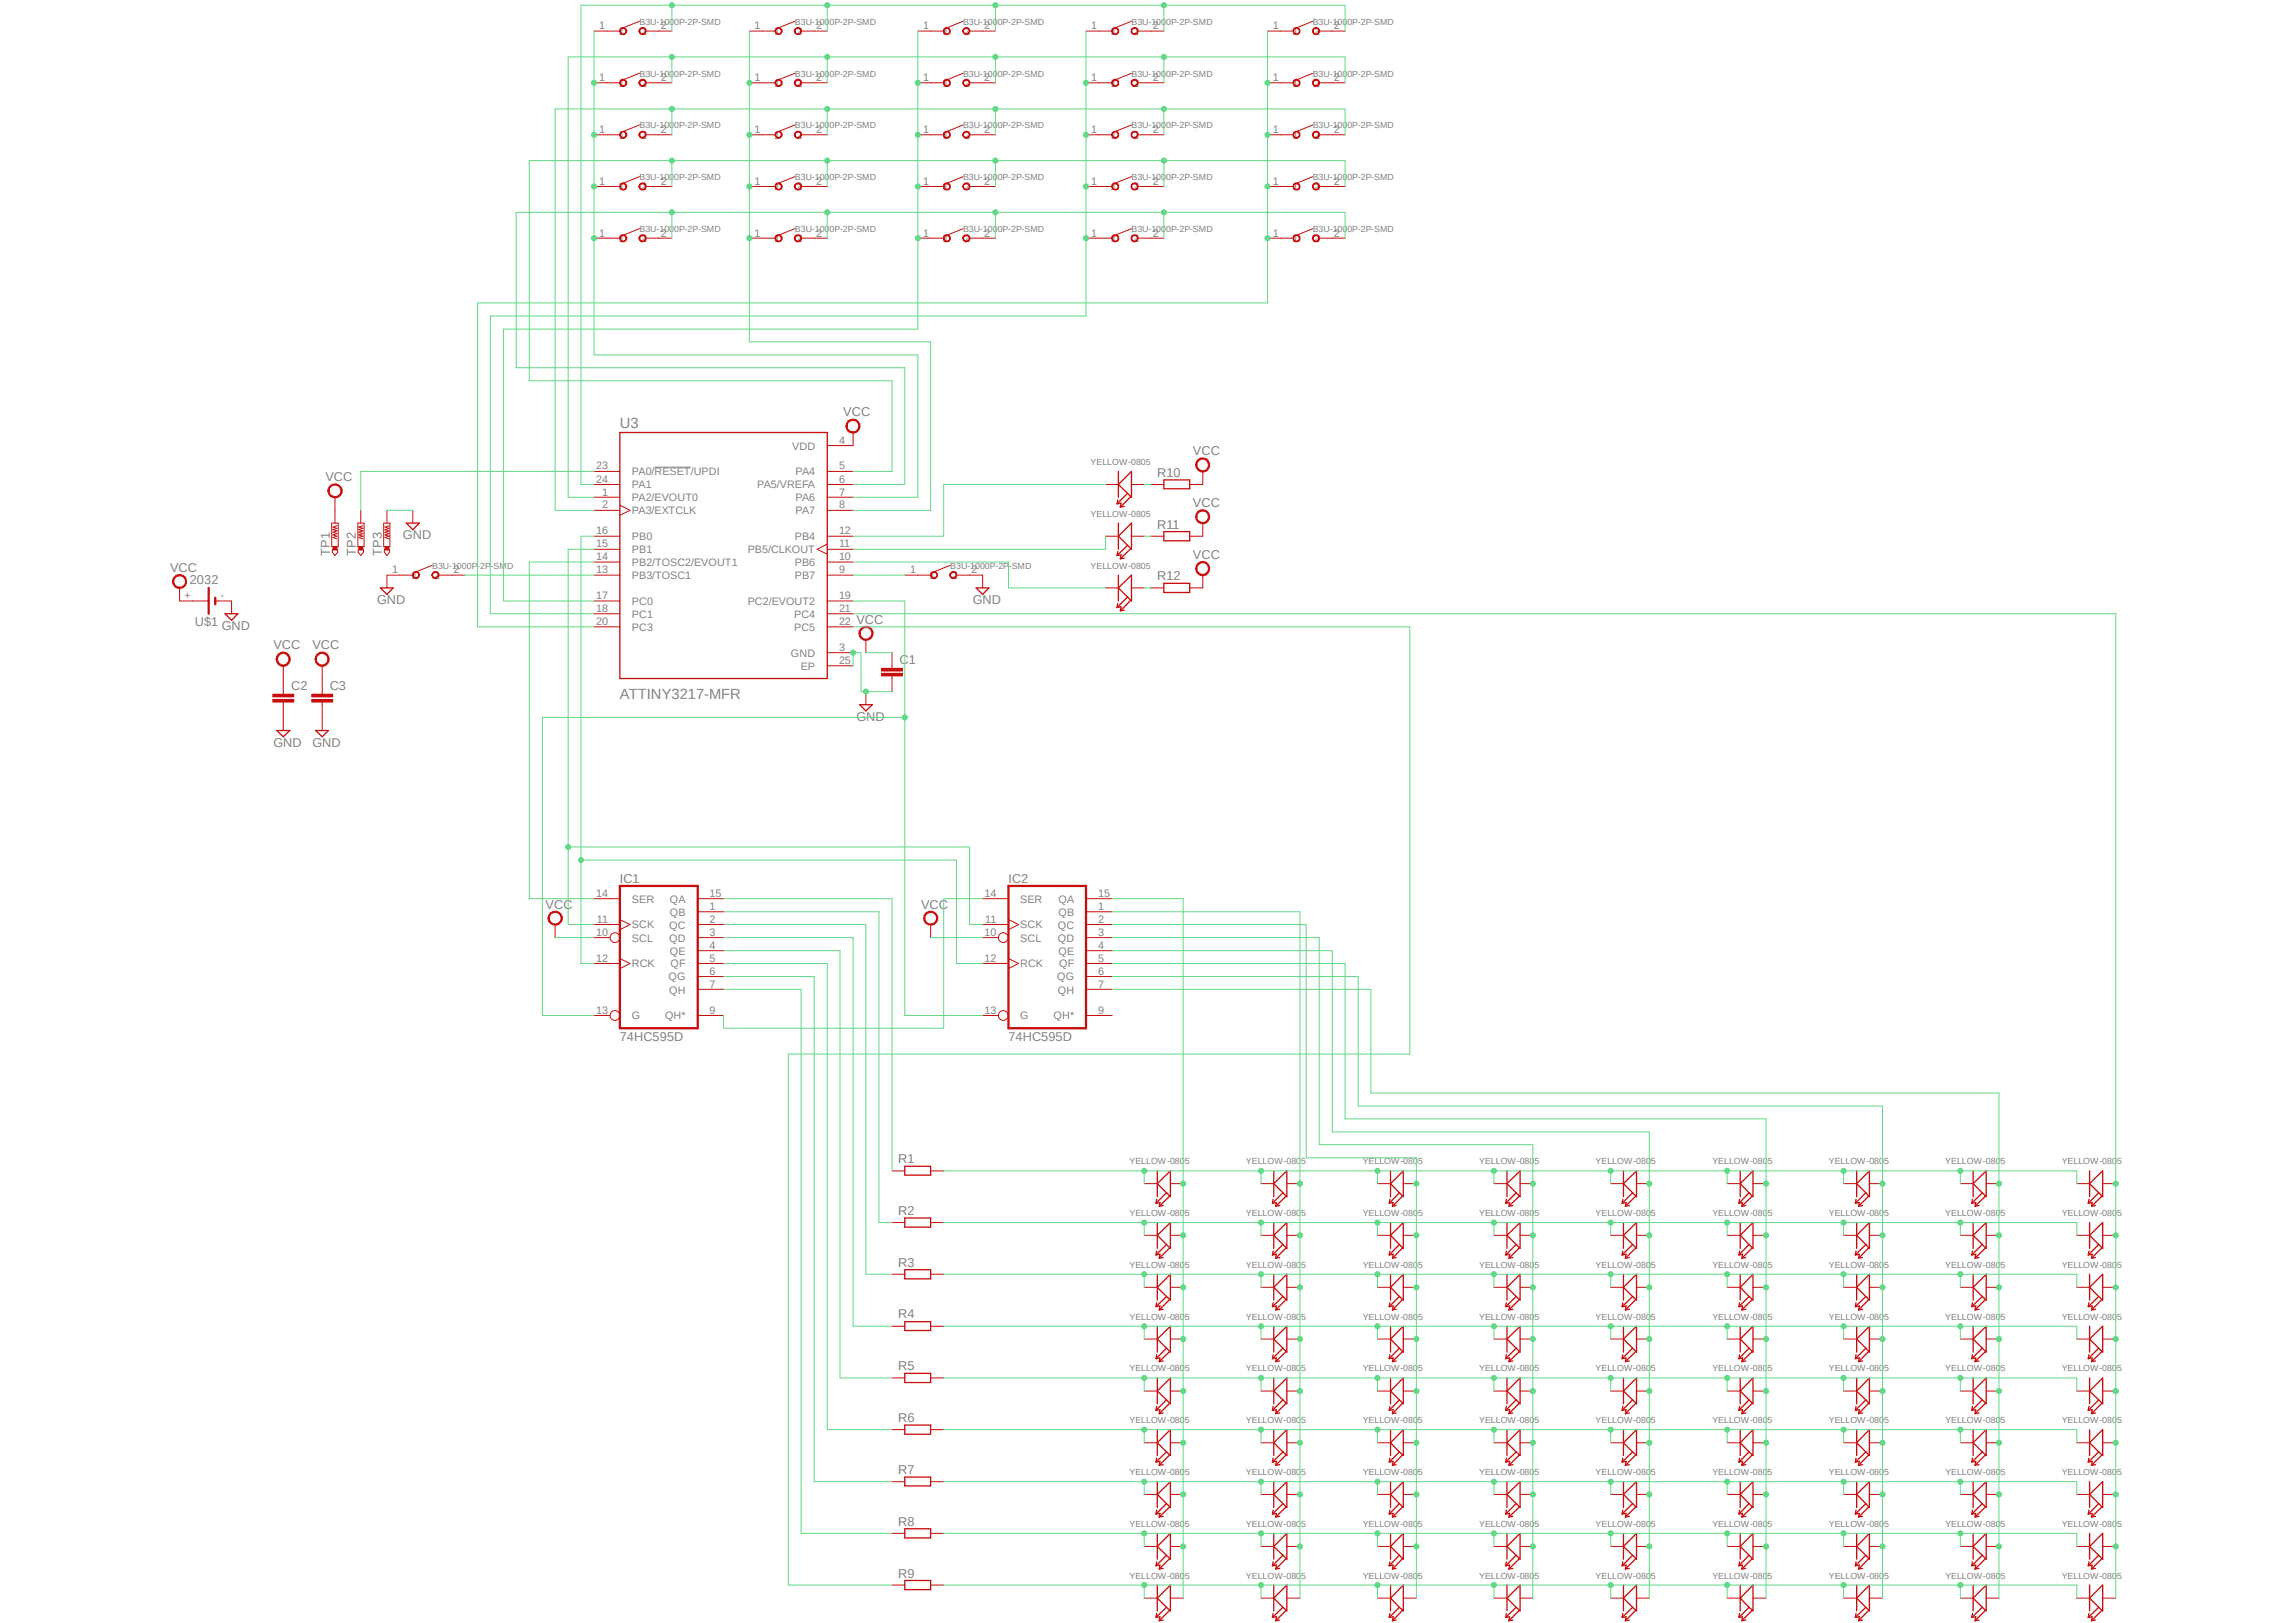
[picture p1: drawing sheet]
<svg xmlns="http://www.w3.org/2000/svg" width="297mm" height="210mm" viewBox="0 0 297 210" stroke-linecap="round" stroke-linejoin="round" font-family="sans-serif">
<defs><g id="words">
<g font-size="1.9" fill="#808080">
<text x="80.2" y="55.3">U3</text>
<text x="80.2" y="90.5">ATTINY3217-MFR</text>
</g>
<g font-size="1.7" fill="#808080">
<text x="109.1" y="53.9">VCC</text>
<text x="154.4" y="58.9">VCC</text>
<text x="42.1" y="62.3">VCC</text>
<text x="149.8" y="61.7">R10</text>
<text x="154.4" y="65.6">VCC</text>
<text x="42.7" y="71.9" transform="rotate(-90 42.7 71.9)">TP1</text>
<text x="46.1" y="71.9" transform="rotate(-90 46.1 71.9)">TP2</text>
<text x="49.4" y="71.9" transform="rotate(-90 49.4 71.9)">TP3</text>
<text x="52.2" y="69.8">GND</text>
<text x="149.8" y="68.4">R11</text>
<text x="22" y="74">VCC</text>
<text x="24.6" y="75.6">2032</text>
<text x="149.8" y="75.1">R12</text>
<text x="154.4" y="72.3">VCC</text>
<text x="25.2" y="81">U$1</text>
<text x="28.7" y="81.5">GND</text>
<text x="48.8" y="78.2">GND</text>
<text x="110.8" y="80.7">VCC</text>
<text x="125.9" y="78.2">GND</text>
<text x="35.4" y="84">VCC</text>
<text x="37.7" y="89.2">C2</text>
<text x="40.4" y="84">VCC</text>
<text x="42.7" y="89.2">C3</text>
<text x="116.4" y="85.9">C1</text>
<text x="110.8" y="93.3">GND</text>
<text x="35.4" y="96.6">GND</text>
<text x="40.4" y="96.6">GND</text>
<text x="70.6" y="117.6">VCC</text>
<text x="80.2" y="114.2">IC1</text>
<text x="119.2" y="117.6">VCC</text>
<text x="130.5" y="114.2">IC2</text>
<text x="80.2" y="134.7">74HC595D</text>
<text x="130.5" y="134.7">74HC595D</text>
<text x="116.2" y="150.5">R1</text>
<text x="116.2" y="157.2">R2</text>
<text x="116.2" y="163.9">R3</text>
<text x="116.2" y="170.6">R4</text>
<text x="116.2" y="177.3">R5</text>
<text x="116.2" y="184">R6</text>
<text x="116.2" y="190.7">R7</text>
<text x="116.2" y="197.4">R8</text>
<text x="116.2" y="204.1">R9</text>
</g>
<g font-size="1.4" fill="#808080">
<text x="77.6" y="3.8">1</text>
<text x="80.1" y="4.5">1</text>
<text x="83" y="4.5">2</text>
<text x="85.5" y="3.8">2</text>
<text x="97.7" y="3.8">1</text>
<text x="100.2" y="4.5">1</text>
<text x="103.1" y="4.5">2</text>
<text x="105.6" y="3.8">2</text>
<text x="119.5" y="3.8">1</text>
<text x="122" y="4.5">1</text>
<text x="124.8" y="4.5">2</text>
<text x="127.4" y="3.8">2</text>
<text x="141.2" y="3.8">1</text>
<text x="143.8" y="4.5">1</text>
<text x="146.6" y="4.5">2</text>
<text x="149.2" y="3.8">2</text>
<text x="164.7" y="3.8">1</text>
<text x="167.3" y="4.5">1</text>
<text x="170.1" y="4.5">2</text>
<text x="172.6" y="3.8">2</text>
<text x="77.6" y="10.5">1</text>
<text x="80.1" y="11.2">1</text>
<text x="83" y="11.3">2</text>
<text x="85.5" y="10.5">2</text>
<text x="97.7" y="10.5">1</text>
<text x="100.2" y="11.2">1</text>
<text x="103.1" y="11.3">2</text>
<text x="105.6" y="10.5">2</text>
<text x="119.5" y="10.5">1</text>
<text x="122" y="11.2">1</text>
<text x="124.8" y="11.3">2</text>
<text x="127.4" y="10.5">2</text>
<text x="141.2" y="10.5">1</text>
<text x="143.8" y="11.2">1</text>
<text x="146.6" y="11.3">2</text>
<text x="149.2" y="10.5">2</text>
<text x="164.7" y="10.5">1</text>
<text x="167.3" y="11.2">1</text>
<text x="170.1" y="11.3">2</text>
<text x="172.6" y="10.5">2</text>
<text x="77.6" y="17.2">1</text>
<text x="80.1" y="17.9">1</text>
<text x="83" y="17.9">2</text>
<text x="85.5" y="17.2">2</text>
<text x="97.7" y="17.2">1</text>
<text x="100.2" y="17.9">1</text>
<text x="103.1" y="17.9">2</text>
<text x="105.6" y="17.2">2</text>
<text x="119.5" y="17.2">1</text>
<text x="122" y="17.9">1</text>
<text x="124.8" y="17.9">2</text>
<text x="127.4" y="17.2">2</text>
<text x="141.2" y="17.2">1</text>
<text x="143.8" y="17.9">1</text>
<text x="146.6" y="17.9">2</text>
<text x="149.2" y="17.2">2</text>
<text x="164.7" y="17.2">1</text>
<text x="167.3" y="17.9">1</text>
<text x="170.1" y="17.9">2</text>
<text x="172.6" y="17.2">2</text>
<text x="77.6" y="23.9">1</text>
<text x="85.5" y="23.9">2</text>
<text x="97.7" y="23.9">1</text>
<text x="105.6" y="23.9">2</text>
<text x="119.5" y="23.9">1</text>
<text x="127.4" y="23.9">2</text>
<text x="141.2" y="23.9">1</text>
<text x="149.2" y="23.9">2</text>
<text x="164.7" y="23.9">1</text>
<text x="172.6" y="23.9">2</text>
<text x="80.1" y="24.6">1</text>
<text x="83" y="24.6">2</text>
<text x="100.2" y="24.6">1</text>
<text x="103.1" y="24.6">2</text>
<text x="122" y="24.6">1</text>
<text x="124.8" y="24.6">2</text>
<text x="143.8" y="24.6">1</text>
<text x="146.6" y="24.6">2</text>
<text x="167.3" y="24.6">1</text>
<text x="170.1" y="24.6">2</text>
<text x="77.6" y="30.6">1</text>
<text x="80.1" y="31.3">1</text>
<text x="83" y="31.4">2</text>
<text x="85.5" y="30.6">2</text>
<text x="97.7" y="30.6">1</text>
<text x="100.2" y="31.3">1</text>
<text x="103.1" y="31.4">2</text>
<text x="105.6" y="30.6">2</text>
<text x="119.5" y="30.6">1</text>
<text x="122" y="31.3">1</text>
<text x="124.8" y="31.4">2</text>
<text x="127.4" y="30.6">2</text>
<text x="141.2" y="30.6">1</text>
<text x="143.8" y="31.3">1</text>
<text x="146.6" y="31.4">2</text>
<text x="149.2" y="30.6">2</text>
<text x="164.7" y="30.6">1</text>
<text x="167.3" y="31.3">1</text>
<text x="170.1" y="31.4">2</text>
<text x="172.6" y="30.6">2</text>
<text x="102.5" y="58.2">VDD</text>
<text x="108.6" y="57.4">4</text>
<text x="77.2" y="60.7">23</text>
<text x="77.2" y="62.4">24</text>
<text x="77.9" y="64.1">1</text>
<text x="77.9" y="65.8">2</text>
<text x="81.8" y="61.5">PA0/RESET/UPDI</text>
<text x="81.8" y="63.2">PA1</text>
<text x="81.8" y="64.9">PA2/EVOUT0</text>
<text x="98" y="63.2">PA5/VREFA</text>
<text x="103" y="61.5">PA4</text>
<text x="103" y="64.9">PA6</text>
<text x="108.6" y="60.7">5</text>
<text x="108.6" y="62.4">6</text>
<text x="108.6" y="64.1">7</text>
<text x="108.6" y="65.8">8</text>
<text x="77.2" y="69.1">16</text>
<text x="77.2" y="70.8">15</text>
<text x="81.8" y="66.5">PA3/EXTCLK</text>
<text x="81.8" y="69.9">PB0</text>
<text x="81.8" y="71.5">PB1</text>
<text x="96.8" y="71.6">PB5/CLKOUT</text>
<text x="102.9" y="69.9">PB4</text>
<text x="103" y="66.5">PA7</text>
<text x="108.6" y="69.1">12</text>
<text x="108.6" y="70.8">11</text>
<text x="23.9" y="77.5">+</text>
<text x="28.5" y="77.5">-</text>
<text x="50.8" y="74.2">1</text>
<text x="53.3" y="74.9">1</text>
<text x="56.1" y="74.9">2</text>
<text x="58.7" y="74.2">2</text>
<text x="77.2" y="72.5">14</text>
<text x="77.2" y="74.2">13</text>
<text x="77.2" y="77.5">17</text>
<text x="81.8" y="73.2">PB2/TOSC2/EVOUT1</text>
<text x="81.8" y="74.9">PB3/TOSC1</text>
<text x="102.9" y="73.2">PB6</text>
<text x="102.9" y="74.9">PB7</text>
<text x="108.6" y="72.5">10</text>
<text x="108.6" y="74.2">9</text>
<text x="108.6" y="77.5">19</text>
<text x="117.8" y="74.2">1</text>
<text x="120.3" y="74.9">1</text>
<text x="123.2" y="74.9">2</text>
<text x="125.7" y="74.2">2</text>
<text x="77.2" y="79.2">18</text>
<text x="77.2" y="80.9">20</text>
<text x="81.8" y="78.3">PC0</text>
<text x="81.8" y="79.9">PC1</text>
<text x="81.8" y="81.6">PC3</text>
<text x="96.8" y="78.3">PC2/EVOUT2</text>
<text x="102.8" y="80">PC4</text>
<text x="102.8" y="81.6">PC5</text>
<text x="108.6" y="79.2">21</text>
<text x="108.6" y="80.9">22</text>
<text x="102.4" y="85">GND</text>
<text x="103.6" y="86.7">EP</text>
<text x="108.6" y="84.2">3</text>
<text x="108.6" y="85.9">25</text>
<text x="77.2" y="116.1">14</text>
<text x="77.3" y="119.4">11</text>
<text x="81.8" y="116.8">SER</text>
<text x="86.7" y="118.5">QB</text>
<text x="86.7" y="116.8">QA</text>
<text x="91.8" y="117.7">1</text>
<text x="91.8" y="119.4">2</text>
<text x="91.8" y="116.1">15</text>
<text x="127.4" y="116.1">14</text>
<text x="127.5" y="119.4">11</text>
<text x="132" y="116.8">SER</text>
<text x="137" y="118.5">QB</text>
<text x="137" y="116.8">QA</text>
<text x="142.1" y="117.7">1</text>
<text x="142.1" y="119.4">2</text>
<text x="142.1" y="116.1">15</text>
<text x="77.2" y="121.1">10</text>
<text x="77.2" y="124.5">12</text>
<text x="81.8" y="121.8">SCL</text>
<text x="81.8" y="120.1">SCK</text>
<text x="81.8" y="125.2">RCK</text>
<text x="86.6" y="120.2">QC</text>
<text x="86.6" y="121.8">QD</text>
<text x="86.7" y="123.5">QE</text>
<text x="86.8" y="125.2">QF</text>
<text x="91.8" y="121.1">3</text>
<text x="91.8" y="122.8">4</text>
<text x="91.8" y="124.5">5</text>
<text x="127.4" y="121.1">10</text>
<text x="127.4" y="124.5">12</text>
<text x="132" y="121.8">SCL</text>
<text x="132" y="120.1">SCK</text>
<text x="132" y="125.2">RCK</text>
<text x="136.9" y="120.2">QC</text>
<text x="136.9" y="121.8">QD</text>
<text x="137" y="123.5">QE</text>
<text x="137.1" y="125.2">QF</text>
<text x="142.1" y="121.1">3</text>
<text x="142.1" y="122.8">4</text>
<text x="142.1" y="124.5">5</text>
<text x="77.2" y="131.1">13</text>
<text x="81.8" y="131.9">G</text>
<text x="86.1" y="131.9">QH*</text>
<text x="86.5" y="126.9">QG</text>
<text x="86.6" y="128.6">QH</text>
<text x="91.8" y="126.1">6</text>
<text x="91.8" y="127.8">7</text>
<text x="91.8" y="131.1">9</text>
<text x="127.4" y="131.1">13</text>
<text x="132" y="131.9">G</text>
<text x="136.4" y="131.9">QH*</text>
<text x="136.8" y="126.9">QG</text>
<text x="136.9" y="128.6">QH</text>
<text x="142.1" y="126.1">6</text>
<text x="142.1" y="127.8">7</text>
<text x="142.1" y="131.1">9</text>
</g>
<g font-size="1.1" fill="#808080">
<text x="82.8" y="3.2">B3U-1000P-2P-SMD</text>
<text x="102.9" y="3.2">B3U-1000P-2P-SMD</text>
<text x="124.6" y="3.2">B3U-1000P-2P-SMD</text>
<text x="146.4" y="3.2">B3U-1000P-2P-SMD</text>
<text x="169.9" y="3.2">B3U-1000P-2P-SMD</text>
<text x="82.8" y="9.9">B3U-1000P-2P-SMD</text>
<text x="102.9" y="9.9">B3U-1000P-2P-SMD</text>
<text x="124.6" y="9.9">B3U-1000P-2P-SMD</text>
<text x="146.4" y="9.9">B3U-1000P-2P-SMD</text>
<text x="169.9" y="9.9">B3U-1000P-2P-SMD</text>
<text x="82.8" y="16.6">B3U-1000P-2P-SMD</text>
<text x="102.9" y="16.6">B3U-1000P-2P-SMD</text>
<text x="124.6" y="16.6">B3U-1000P-2P-SMD</text>
<text x="146.4" y="16.6">B3U-1000P-2P-SMD</text>
<text x="169.9" y="16.6">B3U-1000P-2P-SMD</text>
<text x="82.8" y="23.3">B3U-1000P-2P-SMD</text>
<text x="102.9" y="23.3">B3U-1000P-2P-SMD</text>
<text x="124.6" y="23.3">B3U-1000P-2P-SMD</text>
<text x="146.4" y="23.3">B3U-1000P-2P-SMD</text>
<text x="169.9" y="23.3">B3U-1000P-2P-SMD</text>
<text x="82.8" y="30">B3U-1000P-2P-SMD</text>
<text x="102.9" y="30">B3U-1000P-2P-SMD</text>
<text x="124.6" y="30">B3U-1000P-2P-SMD</text>
<text x="146.4" y="30">B3U-1000P-2P-SMD</text>
<text x="169.9" y="30">B3U-1000P-2P-SMD</text>
<text x="141.1" y="60.2">YELLOW-0805</text>
<text x="141.1" y="66.9">YELLOW-0805</text>
<text x="55.9" y="73.6">B3U-1000P-2P-SMD</text>
<text x="123" y="73.6">B3U-1000P-2P-SMD</text>
<text x="141.1" y="73.6">YELLOW-0805</text>
<text x="146.2" y="150.7">YELLOW-0805</text>
<text x="161.2" y="150.7">YELLOW-0805</text>
<text x="176.4" y="150.7">YELLOW-0805</text>
<text x="191.4" y="150.7">YELLOW-0805</text>
<text x="206.5" y="150.7">YELLOW-0805</text>
<text x="221.6" y="150.7">YELLOW-0805</text>
<text x="236.7" y="150.7">YELLOW-0805</text>
<text x="251.8" y="150.7">YELLOW-0805</text>
<text x="266.8" y="150.7">YELLOW-0805</text>
<text x="146.2" y="157.4">YELLOW-0805</text>
<text x="161.2" y="157.4">YELLOW-0805</text>
<text x="176.4" y="157.4">YELLOW-0805</text>
<text x="191.4" y="157.4">YELLOW-0805</text>
<text x="206.5" y="157.4">YELLOW-0805</text>
<text x="221.6" y="157.4">YELLOW-0805</text>
<text x="236.7" y="157.4">YELLOW-0805</text>
<text x="251.8" y="157.4">YELLOW-0805</text>
<text x="266.8" y="157.4">YELLOW-0805</text>
<text x="146.2" y="164.1">YELLOW-0805</text>
<text x="161.2" y="164.1">YELLOW-0805</text>
<text x="176.4" y="164.1">YELLOW-0805</text>
<text x="191.4" y="164.1">YELLOW-0805</text>
<text x="206.5" y="164.1">YELLOW-0805</text>
<text x="221.6" y="164.1">YELLOW-0805</text>
<text x="236.7" y="164.1">YELLOW-0805</text>
<text x="251.8" y="164.1">YELLOW-0805</text>
<text x="266.8" y="164.1">YELLOW-0805</text>
<text x="146.2" y="170.8">YELLOW-0805</text>
<text x="161.2" y="170.8">YELLOW-0805</text>
<text x="176.4" y="170.8">YELLOW-0805</text>
<text x="191.4" y="170.8">YELLOW-0805</text>
<text x="206.5" y="170.8">YELLOW-0805</text>
<text x="221.6" y="170.8">YELLOW-0805</text>
<text x="236.7" y="170.8">YELLOW-0805</text>
<text x="251.8" y="170.8">YELLOW-0805</text>
<text x="266.8" y="170.8">YELLOW-0805</text>
<text x="146.2" y="177.5">YELLOW-0805</text>
<text x="161.2" y="177.5">YELLOW-0805</text>
<text x="176.4" y="177.5">YELLOW-0805</text>
<text x="191.4" y="177.5">YELLOW-0805</text>
<text x="206.5" y="177.5">YELLOW-0805</text>
<text x="221.6" y="177.5">YELLOW-0805</text>
<text x="236.7" y="177.5">YELLOW-0805</text>
<text x="251.8" y="177.5">YELLOW-0805</text>
<text x="266.8" y="177.5">YELLOW-0805</text>
<text x="146.2" y="184.2">YELLOW-0805</text>
<text x="161.3" y="184.2">YELLOW-0805</text>
<text x="176.4" y="184.2">YELLOW-0805</text>
<text x="191.4" y="184.2">YELLOW-0805</text>
<text x="206.5" y="184.2">YELLOW-0805</text>
<text x="221.6" y="184.2">YELLOW-0805</text>
<text x="236.7" y="184.2">YELLOW-0805</text>
<text x="251.8" y="184.2">YELLOW-0805</text>
<text x="266.8" y="184.2">YELLOW-0805</text>
<text x="146.2" y="190.9">YELLOW-0805</text>
<text x="161.3" y="190.9">YELLOW-0805</text>
<text x="176.4" y="190.9">YELLOW-0805</text>
<text x="191.4" y="190.9">YELLOW-0805</text>
<text x="206.5" y="190.9">YELLOW-0805</text>
<text x="221.6" y="190.9">YELLOW-0805</text>
<text x="236.7" y="190.9">YELLOW-0805</text>
<text x="251.8" y="190.9">YELLOW-0805</text>
<text x="266.8" y="190.9">YELLOW-0805</text>
<text x="146.2" y="197.6">YELLOW-0805</text>
<text x="161.3" y="197.6">YELLOW-0805</text>
<text x="176.4" y="197.6">YELLOW-0805</text>
<text x="191.4" y="197.6">YELLOW-0805</text>
<text x="206.5" y="197.6">YELLOW-0805</text>
<text x="221.6" y="197.6">YELLOW-0805</text>
<text x="236.7" y="197.6">YELLOW-0805</text>
<text x="251.8" y="197.6">YELLOW-0805</text>
<text x="266.8" y="197.6">YELLOW-0805</text>
<text x="146.2" y="204.3">YELLOW-0805</text>
<text x="161.3" y="204.3">YELLOW-0805</text>
<text x="176.4" y="204.3">YELLOW-0805</text>
<text x="191.4" y="204.3">YELLOW-0805</text>
<text x="206.5" y="204.3">YELLOW-0805</text>
<text x="221.6" y="204.3">YELLOW-0805</text>
<text x="236.7" y="204.3">YELLOW-0805</text>
<text x="251.8" y="204.3">YELLOW-0805</text>
<text x="266.8" y="204.3">YELLOW-0805</text>
</g>
</g></defs>
<path d="M20.4 0l256.3 209.9M276.7 0l-256.3 209.9" fill="none" stroke="#fff" stroke-width=".13"/>
<path d="M84.7 60.5h4.7" fill="none" stroke="#808080" stroke-width=".13"/>
<g fill="none" stroke="#c90d0c" stroke-width=".17">
<path d="M80.2 56h26.9v31.8h-26.9zM111.3 91.2h1.6l-.8 .8zM117.1 150.9h3.3v1.2h-3.3zM117.1 157.6h3.3v1.2h-3.3zM149.6 155.7l.5-.1-.1 .5M149.7 155.2l-.1 .5M149.8 153.2l1.7-1.7v3.4zM149.8 151.5v3.4M150.5 156l-.5 .1M151 154.3l-1.4 1.4M151.4 154.8l-1.4 1.3M117.1 164.3h3.3v1.2h-3.3z"/>
<path d="M117.1 171h3.3v1.2h-3.3zM117.1 177.7h3.3v1.2h-3.3z"/>
</g>
<g fill="none" stroke="#c90d0c" stroke-width=".13">
<path d="M107.1 57.7h3.3M76.9 61h3.3M76.9 62.7h3.3M76.9 64.3h3.3M76.9 66h3.3M76.9 69.4h3.3M76.9 71.1h3.3M76.9 72.7h3.3M76.9 74.4h3.3M76.9 77.8h3.3M76.9 79.4h3.3M80.2 65.4l1.3 .6-1.3 .7"/>
<path d="M107.1 61h3.3M107.1 62.7h3.3M107.1 64.3h3.3M107.1 66h3.3M107.1 69.4h3.3M107.1 71.1h3.3M107.1 72.7h3.3M107.1 74.4h3.3M107.1 77.8h3.3M107.1 79.4h3.3M107.1 70.4l-1.4 .7 1.4 .6M76.9 81.1h3.3"/>
<path d="M107.1 81.1h3.3M107.1 84.5h3.3M107.1 86.1h3.3M112.1 89.5v1.7M115.4 151.5h1.7M115.4 158.2h1.7M120.4 151.5h1.7M120.4 158.2h1.7M148.1 153.2h1.7M151.5 153.2h1.6M115.4 164.9h1.7M115.4 171.6h1.7"/>
<path d="M115.4 178.3h1.7M120.4 164.9h1.7M120.4 171.6h1.7M120.4 178.3h1.7"/>
</g>
<path d="M109.8 54.4a.92 .92 0 0 1 1.4 .3 .92 .92 0 0 1-.6 1.3 .92 .92 0 0 1-1.1-.9h.1a.75 .75 0 0 1 1-.7 .75 .75 0 0 1 .5 1.1 .75 .75 0 0 1-1.2 .2l-.2-.2-.1-.4h-.1z" fill-rule="evenodd" fill="#c90d0c"/>
<path d="M76.9 4h3.3M82.8 2.8l-2.2 .8M83.6 4h3.4M109.8 54.4a.92 .92 0 0 1 1.4 .3 .92 .92 0 0 1-.6 1.3 .92 .92 0 0 1-1.1-.9h.1a.75 .75 0 0 1 1-.7 .75 .75 0 0 1 .5 1.1 .75 .75 0 0 1-1.2 .2l-.2-.2-.1-.4h-.1zM110.4 56v1.7" fill="none" stroke="#c90d0c" stroke-width=".13"/>
<path d="M80.4 3.6a.5 .5 0 0 1 .7 .5l-.4 .4-.3-.1-.1-.1-.1-.3 .3-.3 .2-.1a.42 .42 0 0 1 .2 .7l-.4 .1-.3-.4z" fill-rule="evenodd" fill="#c90d0c"/>
<path d="M80.4 3.6a.5 .5 0 0 1 .7 .5l-.4 .4-.3-.1-.1-.1-.1-.3 .3-.3 .2-.1a.42 .42 0 0 1 .2 .7l-.4 .1-.3-.4z" fill="none" stroke="#c90d0c" stroke-width=".13"/>
<path d="M82.8 3.8l.2-.2h.2l.3 .1 .1 .2v.2l-.1 .3a.48 .48 0 0 1-.5 0 .48 .48 0 0 1-.3-.4h.1a.36 .36 0 0 1 .4-.3 .36 .36 0 0 1 .3 .4 .36 .36 0 0 1-.5 .3l-.2-.2v-.2h-.1z" fill-rule="evenodd" fill="#c90d0c"/>
<path d="M76.9 10.7h3.3M82.8 9.5l-2.2 .8M82.8 3.8l.2-.2h.2l.3 .1 .1 .2v.2l-.1 .3a.48 .48 0 0 1-.5 0 .48 .48 0 0 1-.3-.4h.1a.36 .36 0 0 1 .4-.3 .36 .36 0 0 1 .3 .4 .36 .36 0 0 1-.5 .3l-.2-.2v-.2h-.1zM83.6 10.7h3.4" fill="none" stroke="#c90d0c" stroke-width=".13"/>
<path d="M80.4 10.3a.51 .51 0 0 1 .7 .6 .48 .48 0 0 1-.5 .3 .48 .48 0 0 1-.4-.5h.1a.37 .37 0 0 1 .3-.3 .37 .37 0 0 1 .4 .2l-.1 .4h-.4l-.3-.3z" fill-rule="evenodd" fill="#c90d0c"/>
<path d="M80.4 10.3a.51 .51 0 0 1 .7 .6 .48 .48 0 0 1-.5 .3 .48 .48 0 0 1-.4-.5h.1a.37 .37 0 0 1 .3-.3 .37 .37 0 0 1 .4 .2l-.1 .4h-.4l-.3-.3z" fill="none" stroke="#c90d0c" stroke-width=".13"/>
<path d="M82.8 10.5l.2-.2 .2-.1 .3 .2 .1 .2v.3l-.1 .2-.5 .1-.2-.2-.1-.3h.1a.37 .37 0 0 1 .3-.3 .37 .37 0 0 1 .4 .2 .38 .38 0 0 1-.2 .5 .38 .38 0 0 1-.5-.2v-.2h-.1z" fill-rule="evenodd" fill="#c90d0c"/>
<path d="M76.9 17.4h3.3M82.8 16.2l-2.2 .8M82.8 10.5l.2-.2 .2-.1 .3 .2 .1 .2v.3l-.1 .2-.5 .1-.2-.2-.1-.3h.1a.37 .37 0 0 1 .3-.3 .37 .37 0 0 1 .4 .2 .38 .38 0 0 1-.2 .5 .38 .38 0 0 1-.5-.2v-.2h-.1zM83.6 17.4h3.4" fill="none" stroke="#c90d0c" stroke-width=".13"/>
<path d="M80.4 17h.3l.2 .1 .2 .2a.5 .5 0 0 1-.7 .6l-.2-.5 .3-.3h.2a.38 .38 0 0 1 .2 .6l-.4 .1-.3-.4z" fill-rule="evenodd" fill="#c90d0c"/>
<path d="M80.4 17h.3l.2 .1 .2 .2a.5 .5 0 0 1-.7 .6l-.2-.5 .3-.3h.2a.38 .38 0 0 1 .2 .6l-.4 .1-.3-.4z" fill="none" stroke="#c90d0c" stroke-width=".13"/>
<path d="M82.8 17.2a.47 .47 0 0 1 .5-.2 .47 .47 0 0 1 .3 .6l-.1 .2a.48 .48 0 0 1-.5 .1 .48 .48 0 0 1-.3-.5h.1a.37 .37 0 0 1 .3-.3 .37 .37 0 0 1 .4 .2 .37 .37 0 0 1-.3 .5 .37 .37 0 0 1-.4-.4h-.1z" fill-rule="evenodd" fill="#c90d0c"/>
<path d="M82.8 17.2a.47 .47 0 0 1 .5-.2 .47 .47 0 0 1 .3 .6l-.1 .2a.48 .48 0 0 1-.5 .1 .48 .48 0 0 1-.3-.5h.1a.37 .37 0 0 1 .3-.3 .37 .37 0 0 1 .4 .2 .37 .37 0 0 1-.3 .5 .37 .37 0 0 1-.4-.4h-.1zM76.9 24.1h3.3M82.8 22.9l-2.2 .8M83.6 24.1h3.4" fill="none" stroke="#c90d0c" stroke-width=".13"/>
<path d="M80.4 23.7a.5 .5 0 0 1 .7 .6l-.2 .2-.2 .1h-.3l-.1-.2-.1-.3 .3-.3h.2a.38 .38 0 0 1 .2 .6l-.4 .1-.3-.4z" fill-rule="evenodd" fill="#c90d0c"/>
<path d="M80.4 23.7a.5 .5 0 0 1 .7 .6l-.2 .2-.2 .1h-.3l-.1-.2-.1-.3 .3-.3h.2a.38 .38 0 0 1 .2 .6l-.4 .1-.3-.4z" fill="none" stroke="#c90d0c" stroke-width=".13"/>
<path d="M82.8 23.9l.2-.2h.2a.5 .5 0 0 1 .3 .8 .52 .52 0 0 1-.8-.4h.1a.36 .36 0 0 1 .4-.3 .36 .36 0 0 1 .3 .4 .36 .36 0 0 1-.5 .3l-.2-.2v-.2h-.1z" fill-rule="evenodd" fill="#c90d0c"/>
<path d="M76.9 30.8h3.3M82.8 29.6l-2.2 .8M82.8 23.9l.2-.2h.2a.5 .5 0 0 1 .3 .8 .52 .52 0 0 1-.8-.4h.1a.36 .36 0 0 1 .4-.3 .36 .36 0 0 1 .3 .4 .36 .36 0 0 1-.5 .3l-.2-.2v-.2h-.1zM83.6 30.8h3.4" fill="none" stroke="#c90d0c" stroke-width=".13"/>
<path d="M80.4 30.4l.5 .1 .2 .2v.3a.48 .48 0 0 1-.5 .3 .48 .48 0 0 1-.4-.5h.1a.37 .37 0 0 1 .3-.3 .37 .37 0 0 1 .4 .2l-.1 .4-.4 .1-.3-.4z" fill-rule="evenodd" fill="#c90d0c"/>
<path d="M80.4 30.4l.5 .1 .2 .2v.3a.48 .48 0 0 1-.5 .3 .48 .48 0 0 1-.4-.5h.1a.37 .37 0 0 1 .3-.3 .37 .37 0 0 1 .4 .2l-.1 .4-.4 .1-.3-.4z" fill="none" stroke="#c90d0c" stroke-width=".13"/>
<path d="M82.8 30.6a.51 .51 0 0 1 .8 .1v.3l-.1 .2-.3 .1h-.2l-.2-.2-.1-.3h.1a.37 .37 0 0 1 .3-.3 .37 .37 0 0 1 .4 .2 .38 .38 0 0 1-.2 .5 .38 .38 0 0 1-.5-.2v-.2h-.1z" fill-rule="evenodd" fill="#c90d0c"/>
<path d="M97 4h3.3M102.9 2.8l-2.1 .8M103.7 4h3.4M82.8 30.6a.51 .51 0 0 1 .8 .1v.3l-.1 .2-.3 .1h-.2l-.2-.2-.1-.3h.1a.37 .37 0 0 1 .3-.3 .37 .37 0 0 1 .4 .2 .38 .38 0 0 1-.2 .5 .38 .38 0 0 1-.5-.2v-.2h-.1z" fill="none" stroke="#c90d0c" stroke-width=".13"/>
<path d="M100.4 3.8l.2-.2a.45 .45 0 0 1 .5 .2 .45 .45 0 0 1-.1 .6l-.2 .1-.2-.1-.2-.1-.1-.3h.1l.1-.2 .3-.2a.42 .42 0 0 1 .2 .7 .44 .44 0 0 1-.5 0 .44 .44 0 0 1-.1-.5z" fill-rule="evenodd" fill="#c90d0c"/>
<path d="M100.4 3.8l.2-.2a.45 .45 0 0 1 .5 .2 .45 .45 0 0 1-.1 .6l-.2 .1-.2-.1-.2-.1-.1-.3h.1l.1-.2 .3-.2a.42 .42 0 0 1 .2 .7 .44 .44 0 0 1-.5 0 .44 .44 0 0 1-.1-.5z" fill="none" stroke="#c90d0c" stroke-width=".13"/>
<path d="M102.9 3.8l.2-.2h.2l.3 .1 .1 .2v.2l-.1 .3a.48 .48 0 0 1-.5 0 .48 .48 0 0 1-.3-.4h.1a.36 .36 0 0 1 .4-.3 .36 .36 0 0 1 .3 .4 .36 .36 0 0 1-.5 .3l-.1-.2-.1-.2h-.1z" fill-rule="evenodd" fill="#c90d0c"/>
<path d="M97 10.7h3.3M102.9 9.5l-2.1 .8M102.9 3.8l.2-.2h.2l.3 .1 .1 .2v.2l-.1 .3a.48 .48 0 0 1-.5 0 .48 .48 0 0 1-.3-.4h.1a.36 .36 0 0 1 .4-.3 .36 .36 0 0 1 .3 .4 .36 .36 0 0 1-.5 .3l-.1-.2-.1-.2h-.1zM103.7 10.7h3.4" fill="none" stroke="#c90d0c" stroke-width=".13"/>
<path d="M100.4 10.5l.2-.2a.5 .5 0 0 1 .6 .6l-.2 .2-.4 .1-.2-.2-.1-.3h.1a.38 .38 0 0 1 .3-.3 .38 .38 0 0 1 .4 .2l-.1 .4a.44 .44 0 0 1-.5 0 .44 .44 0 0 1-.1-.5z" fill-rule="evenodd" fill="#c90d0c"/>
<path d="M100.4 10.5l.2-.2a.5 .5 0 0 1 .6 .6l-.2 .2-.4 .1-.2-.2-.1-.3h.1a.38 .38 0 0 1 .3-.3 .38 .38 0 0 1 .4 .2l-.1 .4a.44 .44 0 0 1-.5 0 .44 .44 0 0 1-.1-.5z" fill="none" stroke="#c90d0c" stroke-width=".13"/>
<path d="M102.9 10.5l.2-.2 .2-.1 .3 .2 .1 .2v.3l-.1 .2-.5 .1-.2-.2-.1-.3h.1a.37 .37 0 0 1 .3-.3 .37 .37 0 0 1 .4 .2 .38 .38 0 0 1-.2 .5 .38 .38 0 0 1-.4-.2l-.1-.2h-.1z" fill-rule="evenodd" fill="#c90d0c"/>
<path d="M97 17.4h3.3M102.9 16.2l-2.1 .8M102.9 10.5l.2-.2 .2-.1 .3 .2 .1 .2v.3l-.1 .2-.5 .1-.2-.2-.1-.3h.1a.37 .37 0 0 1 .3-.3 .37 .37 0 0 1 .4 .2 .38 .38 0 0 1-.2 .5 .38 .38 0 0 1-.4-.2l-.1-.2h-.1zM103.7 17.4h3.4" fill="none" stroke="#c90d0c" stroke-width=".13"/>
<path d="M100.4 17.2l.2-.2h.2l.2 .1 .2 .2a.47 .47 0 0 1-.4 .6 .47 .47 0 0 1-.5-.5h.1a.41 .41 0 0 1 .6-.3 .39 .39 0 0 1 .1 .5 .39 .39 0 0 1-.5 .2l-.3-.4z" fill-rule="evenodd" fill="#c90d0c"/>
<path d="M100.4 17.2l.2-.2h.2l.2 .1 .2 .2a.47 .47 0 0 1-.4 .6 .47 .47 0 0 1-.5-.5h.1a.41 .41 0 0 1 .6-.3 .39 .39 0 0 1 .1 .5 .39 .39 0 0 1-.5 .2l-.3-.4z" fill="none" stroke="#c90d0c" stroke-width=".13"/>
<path d="M102.9 17.2a.47 .47 0 0 1 .6-.2 .47 .47 0 0 1 .2 .6l-.1 .2a.48 .48 0 0 1-.5 .1 .48 .48 0 0 1-.3-.5h.1a.37 .37 0 0 1 .3-.3 .37 .37 0 0 1 .4 .2 .37 .37 0 0 1-.3 .5 .37 .37 0 0 1-.4-.4h-.1z" fill-rule="evenodd" fill="#c90d0c"/>
<path d="M102.9 17.2a.47 .47 0 0 1 .6-.2 .47 .47 0 0 1 .2 .6l-.1 .2a.48 .48 0 0 1-.5 .1 .48 .48 0 0 1-.3-.5h.1a.37 .37 0 0 1 .3-.3 .37 .37 0 0 1 .4 .2 .37 .37 0 0 1-.3 .5 .37 .37 0 0 1-.4-.4h-.1zM97 24.1h3.3M102.9 22.9l-2.1 .8M103.7 24.1h3.4" fill="none" stroke="#c90d0c" stroke-width=".13"/>
<path d="M100.4 23.9l.2-.2a.49 .49 0 0 1 .6 .6l-.2 .2a.49 .49 0 0 1-.7-.4l.3-.3h.2a.38 .38 0 0 1 .2 .6 .44 .44 0 0 1-.5 0 .44 .44 0 0 1-.1-.5z" fill-rule="evenodd" fill="#c90d0c"/>
<path d="M100.4 23.9l.2-.2a.49 .49 0 0 1 .6 .6l-.2 .2a.49 .49 0 0 1-.7-.4l.3-.3h.2a.38 .38 0 0 1 .2 .6 .44 .44 0 0 1-.5 0 .44 .44 0 0 1-.1-.5z" fill="none" stroke="#c90d0c" stroke-width=".13"/>
<path d="M102.9 23.9l.2-.2h.2a.5 .5 0 0 1 .3 .8 .52 .52 0 0 1-.8-.4h.1a.36 .36 0 0 1 .4-.3 .36 .36 0 0 1 .3 .4 .36 .36 0 0 1-.5 .3l-.1-.2-.1-.2h-.1z" fill-rule="evenodd" fill="#c90d0c"/>
<path d="M97 30.8h3.3M102.9 29.6l-2.1 .8M102.9 23.9l.2-.2h.2a.5 .5 0 0 1 .3 .8 .52 .52 0 0 1-.8-.4h.1a.36 .36 0 0 1 .4-.3 .36 .36 0 0 1 .3 .4 .36 .36 0 0 1-.5 .3l-.1-.2-.1-.2h-.1zM103.7 30.8h3.4" fill="none" stroke="#c90d0c" stroke-width=".13"/>
<path d="M100.4 30.6a.51 .51 0 0 1 .8 .1 .5 .5 0 0 1-.6 .6l-.2-.2-.1-.3h.1a.38 .38 0 0 1 .3-.3 .38 .38 0 0 1 .4 .2l-.1 .4a.44 .44 0 0 1-.5 0 .44 .44 0 0 1-.1-.5z" fill-rule="evenodd" fill="#c90d0c"/>
<path d="M100.4 30.6a.51 .51 0 0 1 .8 .1 .5 .5 0 0 1-.6 .6l-.2-.2-.1-.3h.1a.38 .38 0 0 1 .3-.3 .38 .38 0 0 1 .4 .2l-.1 .4a.44 .44 0 0 1-.5 0 .44 .44 0 0 1-.1-.5z" fill="none" stroke="#c90d0c" stroke-width=".13"/>
<path d="M102.9 30.6a.51 .51 0 0 1 .8 .1v.3l-.1 .2-.3 .1h-.2l-.2-.2-.1-.3h.1a.37 .37 0 0 1 .3-.3 .37 .37 0 0 1 .4 .2 .38 .38 0 0 1-.2 .5 .38 .38 0 0 1-.4-.2l-.1-.2h-.1z" fill-rule="evenodd" fill="#c90d0c"/>
<path d="M118.8 4h3.3M124.6 2.8l-2 .8M125.5 4h3.3M102.9 30.6a.51 .51 0 0 1 .8 .1v.3l-.1 .2-.3 .1h-.2l-.2-.2-.1-.3h.1a.37 .37 0 0 1 .3-.3 .37 .37 0 0 1 .4 .2 .38 .38 0 0 1-.2 .5 .38 .38 0 0 1-.4-.2l-.1-.2h-.1z" fill="none" stroke="#c90d0c" stroke-width=".13"/>
<path d="M122.1 3.8l.2-.2h.3l.3 .1 .1 .2v.2l-.1 .3-.3 .1-.3-.1-.2-.1v-.3h.1a.36 .36 0 0 1 .4-.3 .36 .36 0 0 1 .3 .4 .36 .36 0 0 1-.5 .3l-.3-.4z" fill-rule="evenodd" fill="#c90d0c"/>
<path d="M122.1 3.8l.2-.2h.3l.3 .1 .1 .2v.2l-.1 .3-.3 .1-.3-.1-.2-.1v-.3h.1a.36 .36 0 0 1 .4-.3 .36 .36 0 0 1 .3 .4 .36 .36 0 0 1-.5 .3l-.3-.4z" fill="none" stroke="#c90d0c" stroke-width=".13"/>
<path d="M124.7 3.8l.2-.2a.45 .45 0 0 1 .5 .2 .45 .45 0 0 1-.1 .6l-.2 .1-.2-.1-.2-.1-.1-.3 .3-.3a.4 .4 0 0 1 .5 .4l-.1 .2a.44 .44 0 0 1-.5 0 .44 .44 0 0 1-.1-.5z" fill-rule="evenodd" fill="#c90d0c"/>
<path d="M118.8 10.7h3.3M124.6 9.5l-2 .8M124.7 3.8l.2-.2a.45 .45 0 0 1 .5 .2 .45 .45 0 0 1-.1 .6l-.2 .1-.2-.1-.2-.1-.1-.3 .3-.3a.4 .4 0 0 1 .5 .4l-.1 .2a.44 .44 0 0 1-.5 0 .44 .44 0 0 1-.1-.5zM125.5 10.7h3.3" fill="none" stroke="#c90d0c" stroke-width=".13"/>
<path d="M122.1 10.5l.2-.2 .3-.1 .3 .2 .1 .2v.3l-.1 .2-.6 .1-.2-.2v-.3h.1a.37 .37 0 0 1 .3-.3 .37 .37 0 0 1 .4 .2 .38 .38 0 0 1-.2 .5 .38 .38 0 0 1-.5-.2v-.2h-.1z" fill-rule="evenodd" fill="#c90d0c"/>
<path d="M122.1 10.5l.2-.2 .3-.1 .3 .2 .1 .2v.3l-.1 .2-.6 .1-.2-.2v-.3h.1a.37 .37 0 0 1 .3-.3 .37 .37 0 0 1 .4 .2 .38 .38 0 0 1-.2 .5 .38 .38 0 0 1-.5-.2v-.2h-.1z" fill="none" stroke="#c90d0c" stroke-width=".13"/>
<path d="M124.7 10.5l.2-.2a.5 .5 0 0 1 .6 .6l-.2 .2-.4 .1-.2-.2-.1-.3h.1a.39 .39 0 0 1 .4-.3 .39 .39 0 0 1 .3 .4l-.1 .2a.44 .44 0 0 1-.5 0 .44 .44 0 0 1-.1-.5z" fill-rule="evenodd" fill="#c90d0c"/>
<path d="M118.8 17.4h3.3M124.6 16.2l-2 .8M124.7 10.5l.2-.2a.5 .5 0 0 1 .6 .6l-.2 .2-.4 .1-.2-.2-.1-.3h.1a.39 .39 0 0 1 .4-.3 .39 .39 0 0 1 .3 .4l-.1 .2a.44 .44 0 0 1-.5 0 .44 .44 0 0 1-.1-.5zM125.5 17.4h3.3" fill="none" stroke="#c90d0c" stroke-width=".13"/>
<path d="M122.1 17.2a.47 .47 0 0 1 .6-.2 .47 .47 0 0 1 .3 .6l-.1 .2-.3 .1h-.3l-.2-.2v-.3h.1a.37 .37 0 0 1 .3-.3 .37 .37 0 0 1 .4 .2 .37 .37 0 0 1-.3 .5 .37 .37 0 0 1-.4-.4h-.1z" fill-rule="evenodd" fill="#c90d0c"/>
<path d="M122.1 17.2a.47 .47 0 0 1 .6-.2 .47 .47 0 0 1 .3 .6l-.1 .2-.3 .1h-.3l-.2-.2v-.3h.1a.37 .37 0 0 1 .3-.3 .37 .37 0 0 1 .4 .2 .37 .37 0 0 1-.3 .5 .37 .37 0 0 1-.4-.4h-.1z" fill="none" stroke="#c90d0c" stroke-width=".13"/>
<path d="M124.7 17.2l.2-.2h.2l.2 .1 .2 .2a.47 .47 0 0 1-.4 .6 .47 .47 0 0 1-.5-.5h.1a.4 .4 0 0 1 .3-.3 .4 .4 0 0 1 .4 .2 .39 .39 0 0 1-.3 .5 .39 .39 0 0 1-.4-.4h-.1z" fill-rule="evenodd" fill="#c90d0c"/>
<path d="M124.7 17.2l.2-.2h.2l.2 .1 .2 .2a.47 .47 0 0 1-.4 .6 .47 .47 0 0 1-.5-.5h.1a.4 .4 0 0 1 .3-.3 .4 .4 0 0 1 .4 .2 .39 .39 0 0 1-.3 .5 .39 .39 0 0 1-.4-.4h-.1zM118.8 24.1h3.3M124.6 22.9l-2 .8M125.5 24.1h3.3" fill="none" stroke="#c90d0c" stroke-width=".13"/>
<path d="M122.1 23.9l.2-.2h.3a.5 .5 0 0 1 .3 .8 .47 .47 0 0 1-.5 .1 .47 .47 0 0 1-.3-.5h.1a.36 .36 0 0 1 .4-.3 .36 .36 0 0 1 .3 .4 .36 .36 0 0 1-.5 .3l-.3-.4z" fill-rule="evenodd" fill="#c90d0c"/>
<path d="M122.1 23.9l.2-.2h.3a.5 .5 0 0 1 .3 .8 .47 .47 0 0 1-.5 .1 .47 .47 0 0 1-.3-.5h.1a.36 .36 0 0 1 .4-.3 .36 .36 0 0 1 .3 .4 .36 .36 0 0 1-.5 .3l-.3-.4z" fill="none" stroke="#c90d0c" stroke-width=".13"/>
<path d="M124.7 23.9l.2-.2a.49 .49 0 0 1 .6 .6l-.2 .2a.49 .49 0 0 1-.7-.4h.1l.1-.2a.39 .39 0 0 1 .4-.1 .39 .39 0 0 1 .2 .5l-.1 .1a.44 .44 0 0 1-.5 0 .44 .44 0 0 1-.1-.5z" fill-rule="evenodd" fill="#c90d0c"/>
<path d="M118.8 30.8h3.3M124.6 29.6l-2 .8M124.7 23.9l.2-.2a.49 .49 0 0 1 .6 .6l-.2 .2a.49 .49 0 0 1-.7-.4h.1l.1-.2a.39 .39 0 0 1 .4-.1 .39 .39 0 0 1 .2 .5l-.1 .1a.44 .44 0 0 1-.5 0 .44 .44 0 0 1-.1-.5zM125.5 30.8h3.3" fill="none" stroke="#c90d0c" stroke-width=".13"/>
<path d="M122.1 30.6a.51 .51 0 0 1 .9 .1v.3l-.1 .2-.3 .1h-.3l-.2-.2v-.3h.1a.37 .37 0 0 1 .3-.3 .37 .37 0 0 1 .4 .2 .38 .38 0 0 1-.2 .5 .38 .38 0 0 1-.5-.2v-.2h-.1z" fill-rule="evenodd" fill="#c90d0c"/>
<path d="M122.1 30.6a.51 .51 0 0 1 .9 .1v.3l-.1 .2-.3 .1h-.3l-.2-.2v-.3h.1a.37 .37 0 0 1 .3-.3 .37 .37 0 0 1 .4 .2 .38 .38 0 0 1-.2 .5 .38 .38 0 0 1-.5-.2v-.2h-.1z" fill="none" stroke="#c90d0c" stroke-width=".13"/>
<path d="M124.7 30.6a.51 .51 0 0 1 .8 .1 .5 .5 0 0 1-.6 .6l-.2-.2-.1-.3h.1a.39 .39 0 0 1 .4-.3 .39 .39 0 0 1 .3 .4l-.1 .2a.44 .44 0 0 1-.5 0 .44 .44 0 0 1-.1-.5z" fill-rule="evenodd" fill="#c90d0c"/>
<path d="M140.5 4h3.4M146.4 2.8l-2.1 .8M147.3 4h3.3M124.7 30.6a.51 .51 0 0 1 .8 .1 .5 .5 0 0 1-.6 .6l-.2-.2-.1-.3h.1a.39 .39 0 0 1 .4-.3 .39 .39 0 0 1 .3 .4l-.1 .2a.44 .44 0 0 1-.5 0 .44 .44 0 0 1-.1-.5z" fill="none" stroke="#c90d0c" stroke-width=".13"/>
<path d="M143.9 3.8l.2-.2h.3l.3 .1 .1 .2v.2l-.1 .3a.48 .48 0 0 1-.6 0 .48 .48 0 0 1-.3-.4h.2a.36 .36 0 0 1 .4-.3 .36 .36 0 0 1 .3 .4 .36 .36 0 0 1-.5 .3l-.2-.2v-.2h-.2z" fill-rule="evenodd" fill="#c90d0c"/>
<path d="M143.9 3.8l.2-.2h.3l.3 .1 .1 .2v.2l-.1 .3a.48 .48 0 0 1-.6 0 .48 .48 0 0 1-.3-.4h.2a.36 .36 0 0 1 .4-.3 .36 .36 0 0 1 .3 .4 .36 .36 0 0 1-.5 .3l-.2-.2v-.2h-.2z" fill="none" stroke="#c90d0c" stroke-width=".13"/>
<path d="M146.4 3.8l.2-.2h.3l.3 .1 .1 .2v.2l-.1 .3-.3 .1-.3-.1-.2-.1v-.3h.1a.36 .36 0 0 1 .4-.3 .36 .36 0 0 1 .3 .4 .36 .36 0 0 1-.5 .3l-.3-.4z" fill-rule="evenodd" fill="#c90d0c"/>
<path d="M140.5 10.7h3.4M146.4 9.5l-2.1 .8M146.4 3.8l.2-.2h.3l.3 .1 .1 .2v.2l-.1 .3-.3 .1-.3-.1-.2-.1v-.3h.1a.36 .36 0 0 1 .4-.3 .36 .36 0 0 1 .3 .4 .36 .36 0 0 1-.5 .3l-.3-.4zM147.3 10.7h3.3" fill="none" stroke="#c90d0c" stroke-width=".13"/>
<path d="M143.9 10.5l.2-.2 .3-.1 .3 .2 .1 .2v.3l-.1 .2-.6 .1-.2-.2-.1-.3h.2a.37 .37 0 0 1 .3-.3 .37 .37 0 0 1 .4 .2 .38 .38 0 0 1-.2 .5 .38 .38 0 0 1-.5-.2v-.2h-.2z" fill-rule="evenodd" fill="#c90d0c"/>
<path d="M143.9 10.5l.2-.2 .3-.1 .3 .2 .1 .2v.3l-.1 .2-.6 .1-.2-.2-.1-.3h.2a.37 .37 0 0 1 .3-.3 .37 .37 0 0 1 .4 .2 .38 .38 0 0 1-.2 .5 .38 .38 0 0 1-.5-.2v-.2h-.2z" fill="none" stroke="#c90d0c" stroke-width=".13"/>
<path d="M146.4 10.5l.2-.2 .3-.1 .3 .2 .1 .2v.3l-.1 .2-.6 .1-.2-.2v-.3h.1a.37 .37 0 0 1 .3-.3 .37 .37 0 0 1 .4 .2 .38 .38 0 0 1-.2 .5 .38 .38 0 0 1-.5-.2v-.2h-.1z" fill-rule="evenodd" fill="#c90d0c"/>
<path d="M140.5 17.4h3.4M146.4 16.2l-2.1 .8M146.4 10.5l.2-.2 .3-.1 .3 .2 .1 .2v.3l-.1 .2-.6 .1-.2-.2v-.3h.1a.37 .37 0 0 1 .3-.3 .37 .37 0 0 1 .4 .2 .38 .38 0 0 1-.2 .5 .38 .38 0 0 1-.5-.2v-.2h-.1zM147.3 17.4h3.3" fill="none" stroke="#c90d0c" stroke-width=".13"/>
<path d="M143.9 17.2a.47 .47 0 0 1 .6-.2 .47 .47 0 0 1 .3 .6l-.1 .2a.48 .48 0 0 1-.6 .1 .48 .48 0 0 1-.3-.5h.2a.37 .37 0 0 1 .3-.3 .37 .37 0 0 1 .4 .2 .37 .37 0 0 1-.3 .5 .37 .37 0 0 1-.4-.4h-.2z" fill-rule="evenodd" fill="#c90d0c"/>
<path d="M143.9 17.2a.47 .47 0 0 1 .6-.2 .47 .47 0 0 1 .3 .6l-.1 .2a.48 .48 0 0 1-.6 .1 .48 .48 0 0 1-.3-.5h.2a.37 .37 0 0 1 .3-.3 .37 .37 0 0 1 .4 .2 .37 .37 0 0 1-.3 .5 .37 .37 0 0 1-.4-.4h-.2z" fill="none" stroke="#c90d0c" stroke-width=".13"/>
<path d="M146.4 17.2a.47 .47 0 0 1 .6-.2 .47 .47 0 0 1 .3 .6l-.1 .2-.3 .1h-.3l-.2-.2v-.3h.1a.37 .37 0 0 1 .3-.3 .37 .37 0 0 1 .4 .2 .37 .37 0 0 1-.3 .5 .37 .37 0 0 1-.4-.4h-.1z" fill-rule="evenodd" fill="#c90d0c"/>
<path d="M146.4 17.2a.47 .47 0 0 1 .6-.2 .47 .47 0 0 1 .3 .6l-.1 .2-.3 .1h-.3l-.2-.2v-.3h.1a.37 .37 0 0 1 .3-.3 .37 .37 0 0 1 .4 .2 .37 .37 0 0 1-.3 .5 .37 .37 0 0 1-.4-.4h-.1zM140.5 24.1h3.4M146.4 22.9l-2.1 .8M147.3 24.1h3.3" fill="none" stroke="#c90d0c" stroke-width=".13"/>
<path d="M143.9 23.9l.2-.2h.3a.5 .5 0 0 1 .3 .8 .52 .52 0 0 1-.9-.4h.2a.36 .36 0 0 1 .4-.3 .36 .36 0 0 1 .3 .4 .36 .36 0 0 1-.5 .3l-.2-.2v-.2h-.2z" fill-rule="evenodd" fill="#c90d0c"/>
<path d="M143.9 23.9l.2-.2h.3a.5 .5 0 0 1 .3 .8 .52 .52 0 0 1-.9-.4h.2a.36 .36 0 0 1 .4-.3 .36 .36 0 0 1 .3 .4 .36 .36 0 0 1-.5 .3l-.2-.2v-.2h-.2z" fill="none" stroke="#c90d0c" stroke-width=".13"/>
<path d="M146.4 23.9l.2-.2h.3a.5 .5 0 0 1 .3 .8 .47 .47 0 0 1-.5 .1 .47 .47 0 0 1-.3-.5h.1a.36 .36 0 0 1 .4-.3 .36 .36 0 0 1 .3 .4 .36 .36 0 0 1-.5 .3l-.3-.4z" fill-rule="evenodd" fill="#c90d0c"/>
<path d="M140.5 30.8h3.4M146.4 29.6l-2.1 .8M146.4 23.9l.2-.2h.3a.5 .5 0 0 1 .3 .8 .47 .47 0 0 1-.5 .1 .47 .47 0 0 1-.3-.5h.1a.36 .36 0 0 1 .4-.3 .36 .36 0 0 1 .3 .4 .36 .36 0 0 1-.5 .3l-.3-.4zM147.3 30.8h3.3" fill="none" stroke="#c90d0c" stroke-width=".13"/>
<path d="M143.9 30.6a.51 .51 0 0 1 .9 .1v.3l-.1 .2-.3 .1h-.3l-.2-.2-.1-.3h.2a.37 .37 0 0 1 .3-.3 .37 .37 0 0 1 .4 .2 .38 .38 0 0 1-.2 .5 .38 .38 0 0 1-.5-.2v-.2h-.2z" fill-rule="evenodd" fill="#c90d0c"/>
<path d="M143.9 30.6a.51 .51 0 0 1 .9 .1v.3l-.1 .2-.3 .1h-.3l-.2-.2-.1-.3h.2a.37 .37 0 0 1 .3-.3 .37 .37 0 0 1 .4 .2 .38 .38 0 0 1-.2 .5 .38 .38 0 0 1-.5-.2v-.2h-.2z" fill="none" stroke="#c90d0c" stroke-width=".13"/>
<path d="M146.4 30.6a.51 .51 0 0 1 .9 .1v.3l-.1 .2-.3 .1h-.3l-.2-.2v-.3h.1a.37 .37 0 0 1 .3-.3 .37 .37 0 0 1 .4 .2 .38 .38 0 0 1-.2 .5 .38 .38 0 0 1-.5-.2v-.2h-.1z" fill-rule="evenodd" fill="#c90d0c"/>
<path d="M164 4h3.4M169.9 2.8l-2.1 .8M170.7 4h3.4M146.4 30.6a.51 .51 0 0 1 .9 .1v.3l-.1 .2-.3 .1h-.3l-.2-.2v-.3h.1a.37 .37 0 0 1 .3-.3 .37 .37 0 0 1 .4 .2 .38 .38 0 0 1-.2 .5 .38 .38 0 0 1-.5-.2v-.2h-.1z" fill="none" stroke="#c90d0c" stroke-width=".13"/>
<path d="M167.4 3.8l.2-.2h.3l.2 .1 .1 .2v.2l-.1 .3-.2 .1-.3-.1-.2-.1-.1-.3h.1a.36 .36 0 0 1 .4-.3 .36 .36 0 0 1 .3 .4 .36 .36 0 0 1-.5 .3l-.3-.4z" fill-rule="evenodd" fill="#c90d0c"/>
<path d="M167.4 3.8l.2-.2h.3l.2 .1 .1 .2v.2l-.1 .3-.2 .1-.3-.1-.2-.1-.1-.3h.1a.36 .36 0 0 1 .4-.3 .36 .36 0 0 1 .3 .4 .36 .36 0 0 1-.5 .3l-.3-.4z" fill="none" stroke="#c90d0c" stroke-width=".13"/>
<path d="M170.1 3.6a.5 .5 0 0 1 .7 .5l-.4 .4-.3-.1-.2-.1-.1-.3 .3-.3 .2-.1a.42 .42 0 0 1 .3 .7l-.5 .1-.3-.4z" fill-rule="evenodd" fill="#c90d0c"/>
<path d="M164 10.7h3.4M169.9 9.5l-2.1 .8M170.1 3.6a.5 .5 0 0 1 .7 .5l-.4 .4-.3-.1-.2-.1-.1-.3 .3-.3 .2-.1a.42 .42 0 0 1 .3 .7l-.5 .1-.3-.4zM170.7 10.7h3.4" fill="none" stroke="#c90d0c" stroke-width=".13"/>
<path d="M167.4 10.5l.2-.2 .3-.1 .2 .2 .1 .2v.3l-.1 .2-.5 .1-.2-.2-.1-.3h.1a.37 .37 0 0 1 .4-.3 .37 .37 0 0 1 .3 .2 .38 .38 0 0 1-.2 .5 .38 .38 0 0 1-.4-.2l-.1-.2h-.1z" fill-rule="evenodd" fill="#c90d0c"/>
<path d="M167.4 10.5l.2-.2 .3-.1 .2 .2 .1 .2v.3l-.1 .2-.5 .1-.2-.2-.1-.3h.1a.37 .37 0 0 1 .4-.3 .37 .37 0 0 1 .3 .2 .38 .38 0 0 1-.2 .5 .38 .38 0 0 1-.4-.2l-.1-.2h-.1z" fill="none" stroke="#c90d0c" stroke-width=".13"/>
<path d="M170.1 10.3a.51 .51 0 0 1 .7 .6 .48 .48 0 0 1-.6 .3 .48 .48 0 0 1-.4-.5h.1a.37 .37 0 0 1 .4-.3 .37 .37 0 0 1 .3 .2v.4h-.5l-.3-.3z" fill-rule="evenodd" fill="#c90d0c"/>
<path d="M164 17.4h3.4M169.9 16.2l-2.1 .8M170.1 10.3a.51 .51 0 0 1 .7 .6 .48 .48 0 0 1-.6 .3 .48 .48 0 0 1-.4-.5h.1a.37 .37 0 0 1 .4-.3 .37 .37 0 0 1 .3 .2v.4h-.5l-.3-.3zM170.7 17.4h3.4" fill="none" stroke="#c90d0c" stroke-width=".13"/>
<path d="M167.4 17.2a.47 .47 0 0 1 .6-.2 .47 .47 0 0 1 .2 .6l-.1 .2-.2 .1h-.3l-.2-.2-.1-.3h.1a.37 .37 0 0 1 .3-.3 .37 .37 0 0 1 .4 .2 .37 .37 0 0 1-.2 .5 .37 .37 0 0 1-.5-.4h-.1z" fill-rule="evenodd" fill="#c90d0c"/>
<path d="M167.4 17.2a.47 .47 0 0 1 .6-.2 .47 .47 0 0 1 .2 .6l-.1 .2-.2 .1h-.3l-.2-.2-.1-.3h.1a.37 .37 0 0 1 .3-.3 .37 .37 0 0 1 .4 .2 .37 .37 0 0 1-.2 .5 .37 .37 0 0 1-.5-.4h-.1z" fill="none" stroke="#c90d0c" stroke-width=".13"/>
<path d="M170.1 17h.3l.2 .1 .2 .2a.5 .5 0 0 1-.7 .6l-.3-.5 .3-.3h.2a.38 .38 0 0 1 .3 .6l-.5 .1-.3-.4z" fill-rule="evenodd" fill="#c90d0c"/>
<path d="M170.1 17h.3l.2 .1 .2 .2a.5 .5 0 0 1-.7 .6l-.3-.5 .3-.3h.2a.38 .38 0 0 1 .3 .6l-.5 .1-.3-.4zM164 24.1h3.4M169.9 22.9l-2.1 .8M170.7 24.1h3.4" fill="none" stroke="#c90d0c" stroke-width=".13"/>
<path d="M167.4 23.9l.2-.2h.3a.5 .5 0 0 1 .2 .8 .47 .47 0 0 1-.5 .1 .47 .47 0 0 1-.3-.5h.1a.36 .36 0 0 1 .4-.3 .36 .36 0 0 1 .3 .4 .36 .36 0 0 1-.5 .3l-.3-.4z" fill-rule="evenodd" fill="#c90d0c"/>
<path d="M167.4 23.9l.2-.2h.3a.5 .5 0 0 1 .2 .8 .47 .47 0 0 1-.5 .1 .47 .47 0 0 1-.3-.5h.1a.36 .36 0 0 1 .4-.3 .36 .36 0 0 1 .3 .4 .36 .36 0 0 1-.5 .3l-.3-.4z" fill="none" stroke="#c90d0c" stroke-width=".13"/>
<path d="M170.1 23.7a.5 .5 0 0 1 .7 .6l-.2 .2-.2 .1h-.3l-.2-.2-.1-.3 .3-.3h.2a.38 .38 0 0 1 .3 .6l-.5 .1-.3-.4z" fill-rule="evenodd" fill="#c90d0c"/>
<path d="M164 30.8h3.4M169.9 29.6l-2.1 .8M170.1 23.7a.5 .5 0 0 1 .7 .6l-.2 .2-.2 .1h-.3l-.2-.2-.1-.3 .3-.3h.2a.38 .38 0 0 1 .3 .6l-.5 .1-.3-.4zM170.7 30.8h3.4" fill="none" stroke="#c90d0c" stroke-width=".13"/>
<path d="M167.4 30.6a.51 .51 0 0 1 .8 .1v.3l-.1 .2-.2 .1h-.3l-.2-.2-.1-.3h.1a.37 .37 0 0 1 .4-.3 .37 .37 0 0 1 .3 .2 .38 .38 0 0 1-.2 .5 .38 .38 0 0 1-.4-.2l-.1-.2h-.1z" fill-rule="evenodd" fill="#c90d0c"/>
<path d="M167.4 30.6a.51 .51 0 0 1 .8 .1v.3l-.1 .2-.2 .1h-.3l-.2-.2-.1-.3h.1a.37 .37 0 0 1 .4-.3 .37 .37 0 0 1 .3 .2 .38 .38 0 0 1-.2 .5 .38 .38 0 0 1-.4-.2l-.1-.2h-.1z" fill="none" stroke="#c90d0c" stroke-width=".13"/>
<path d="M170.1 30.4l.5 .1 .2 .2v.3a.48 .48 0 0 1-.6 .3 .48 .48 0 0 1-.4-.5h.1a.37 .37 0 0 1 .4-.3 .37 .37 0 0 1 .3 .2v.4l-.5 .1-.3-.4z" fill-rule="evenodd" fill="#c90d0c"/>
<g fill="none" stroke="#c90d0c" stroke-width=".13">
<path d="M170.1 30.4l.5 .1 .2 .2v.3a.48 .48 0 0 1-.6 .3 .48 .48 0 0 1-.4-.5h.1a.37 .37 0 0 1 .4-.3 .37 .37 0 0 1 .3 .2v.4l-.5 .1-.3-.4zM50.1 74.4h3.3M55.9 73.2l-2.1 .8M56.8 74.4h3.3M76.9 119.6h3.3M76.9 116.3h3.3M80.2 119l1.3 .6-1.3 .7M90.3 118h3.3M90.3 119.6h3.3M90.3 116.3h3.3M127.2 119.6h3.3M127.2 116.3h3.3"/>
<path d="M130.5 119l1.3 .6-1.3 .7M140.5 118h3.4M140.5 119.6h3.4M140.5 116.3h3.4M76.9 121.3h2M76.9 124.7h3.3M76.9 131.4h2M80.2 124l1.3 .7-1.3 .6M90.3 121.3h3.3M90.3 123h3.3M90.3 124.7h3.3M90.3 126.4h3.3"/>
<path d="M90.3 128h3.3M90.3 131.4h3.3M127.2 121.3h2M127.2 124.7h3.3M127.2 131.4h2M130.5 124l1.3 .7-1.3 .6M140.5 121.3h3.4M140.5 123h3.4M140.5 124.7h3.4M140.5 126.4h3.4M140.5 128h3.4M140.5 131.4h3.4"/>
<path d="M148.1 159.9h1.7M151.5 159.9h1.6M163.2 159.9h1.6M163.2 153.2h1.6M166.5 159.9h1.7M166.5 153.2h1.7M178.3 159.9h1.7M178.3 153.2h1.7M181.6 159.9h1.7M181.6 153.2h1.7M193.3 159.9h1.7M193.3 153.2h1.7"/>
<path d="M196.7 159.9h1.7M196.7 153.2h1.7M208.4 159.9h1.7M208.4 153.2h1.7M211.8 159.9h1.6M211.8 153.2h1.6M223.5 159.9h1.7M223.5 153.2h1.7M226.9 159.9h1.7M226.9 153.2h1.7M238.6 159.9h1.7M238.6 153.2h1.7"/>
<path d="M241.9 159.9h1.7M241.9 153.2h1.7M253.7 159.9h1.7M253.7 153.2h1.7M257 159.9h1.7M257 153.2h1.7M268.8 159.9h1.6M268.8 153.2h1.6M272.1 159.9h1.7M272.1 153.2h1.7M148.1 166.6h1.7M148.1 173.3h1.7"/>
<path d="M151.5 166.6h1.6M151.5 173.3h1.6M163.2 166.6h1.6M163.2 173.3h1.6M166.5 166.6h1.7M166.5 173.3h1.7M178.3 166.6h1.7M178.3 173.3h1.7M181.6 166.6h1.7M181.6 173.3h1.7M193.3 166.6h1.7M193.3 173.3h1.7"/>
<path d="M196.7 166.6h1.7M196.7 173.3h1.7M208.4 166.6h1.7M208.4 173.3h1.7M211.8 166.6h1.6M211.8 173.3h1.6M223.5 166.6h1.7M223.5 173.3h1.7M226.9 166.6h1.7M226.9 173.3h1.7M238.6 166.6h1.7M238.6 173.3h1.7"/>
<path d="M241.9 166.6h1.7M241.9 173.3h1.7M253.7 166.6h1.7M253.7 173.3h1.7M257 166.6h1.7M257 173.3h1.7M268.8 166.6h1.6M268.8 173.3h1.6M272.1 166.6h1.7M272.1 173.3h1.7M115.4 185h1.7M115.4 191.7h1.7"/>
<path d="M115.4 198.4h1.7M120.4 185h1.7M120.4 191.7h1.7M120.4 198.4h1.7M148.1 180h1.7M148.1 186.7h1.7M148.1 193.4h1.7M151.5 180h1.6M151.5 186.7h1.6M151.5 193.4h1.6M163.2 180h1.6M163.2 186.7h1.6"/>
<path d="M163.2 193.4h1.6M166.5 180h1.7M166.5 186.7h1.7M166.5 193.4h1.7M178.3 180h1.7M178.3 186.7h1.7M178.3 193.4h1.7M181.6 180h1.7M181.6 186.7h1.7M181.6 193.4h1.7M193.3 180h1.7M193.3 186.7h1.7"/>
<path d="M193.3 193.4h1.7M196.7 180h1.7M196.7 186.7h1.7M196.7 193.4h1.7M208.4 180h1.7M208.4 186.7h1.7M208.4 193.4h1.7M211.8 180h1.6M211.8 186.7h1.6M211.8 193.4h1.6M223.5 180h1.7M223.5 186.7h1.7"/>
<path d="M223.5 193.4h1.7M226.9 180h1.7M226.9 186.7h1.7M226.9 193.4h1.7M238.6 180h1.7M238.6 186.7h1.7M238.6 193.4h1.7M241.9 180h1.7M241.9 186.7h1.7M241.9 193.4h1.7M253.7 180h1.7M253.7 186.7h1.7"/>
<path d="M253.7 193.4h1.7M257 180h1.7M257 186.7h1.7M257 193.4h1.7M268.8 180h1.6M268.8 186.7h1.6M268.8 193.4h1.6M272.1 180h1.7M272.1 186.7h1.7M272.1 193.4h1.7M115.4 205.1h1.7M120.4 205.1h1.7"/>
<path d="M148.1 200.1h1.7M148.1 206.8h1.7M151.5 200.1h1.6M151.5 206.8h1.6M163.2 200.1h1.6M163.2 206.8h1.6M166.5 200.1h1.7M166.5 206.8h1.7M178.3 200.1h1.7M178.3 206.8h1.7M181.6 200.1h1.7M181.6 206.8h1.7"/>
<path d="M193.3 200.1h1.7M193.3 206.8h1.7M196.7 200.1h1.7M196.7 206.8h1.7M208.4 200.1h1.7M208.4 206.8h1.7M211.8 200.1h1.6M211.8 206.8h1.6M223.5 200.1h1.7M223.5 206.8h1.7M226.9 200.1h1.7M226.9 206.8h1.7"/>
<path d="M238.6 200.1h1.7M238.6 206.8h1.7M241.9 200.1h1.7M241.9 206.8h1.7M253.7 200.1h1.7M253.7 206.8h1.7M257 200.1h1.7M257 206.8h1.7M268.8 200.1h1.6M268.8 206.8h1.6M272.1 200.1h1.7M272.1 206.8h1.7"/>
<circle cx="79.6" cy="131.4" r=".63"/>
<circle cx="79.6" cy="121.3" r=".63"/>
<circle cx="129.8" cy="131.4" r=".63"/>
<circle cx="129.8" cy="121.3" r=".63"/>
</g>
<path d="M80.2 114.6h10.1v18.5h-10.1zM130.5 114.6h10v18.5h-10z" fill="none" stroke="#c90d0c" stroke-width=".3"/>
<g fill="none" stroke="#c90d0c" stroke-width=".17">
<path d="M149.8 159.9l1.7-1.7v3.3zM149.8 158.2v3.3M164.7 155.7l.5-.1-.1 .5M164.8 155.2l-.1 .5M164.8 153.2l1.7-1.7v3.4zM164.8 159.9l1.7-1.7v3.3zM164.8 151.5v3.4M164.8 158.2v3.3M165.6 156l-.5 .1M166 154.3l-1.3 1.4M166.5 154.8l-1.4 1.3M179.8 155.7l.5-.1-.1 .5"/>
<path d="M179.9 155.2l-.1 .5M180 153.2l1.6-1.7v3.4zM180 159.9l1.6-1.7v3.3zM180 151.5v3.4M180 158.2v3.3M180.7 156l-.5 .1M181.1 154.3l-1.3 1.4M181.5 154.8l-1.3 1.3M194.9 155.7l.5-.1-.1 .5M194.9 155.2v.5M195 153.2l1.7-1.7v3.4zM195 159.9l1.7-1.7v3.3z"/>
<path d="M195 151.5v3.4M195 158.2v3.3M195.8 156l-.5 .1M196.2 154.3l-1.3 1.4M196.6 154.8l-1.3 1.3M209.9 155.7l.5-.1v.5M210 155.2l-.1 .5M210.1 153.2l1.7-1.7v3.4zM210.1 159.9l1.7-1.7v3.3zM210.1 151.5v3.4M210.1 158.2v3.3M210.9 156l-.5 .1"/>
<path d="M211.3 154.3l-1.4 1.4M211.7 154.8l-1.3 1.3M225 155.7l.5-.1-.1 .5M225.1 155.2l-.1 .5M225.2 153.2l1.7-1.7v3.4zM225.2 159.9l1.7-1.7v3.3zM225.2 151.5v3.4M225.2 158.2v3.3M225.9 156l-.5 .1M226.4 154.3l-1.4 1.4M226.8 154.8l-1.4 1.3M240.1 155.7l.5-.1-.1 .5"/>
<path d="M240.2 155.2l-.1 .5M240.3 151.5v3.4M240.3 158.2v3.3M241 156l-.5 .1M241.5 154.3l-1.2-1.1 1.6-1.7v3.4v-.1M241.5 154.3l.4 .5M241.5 154.3l-1.4 1.4M241.9 154.8l-1.4 1.3M255.2 155.7l.5-.1-.1 .5M255.3 155.2l-.1 .5M255.4 153.2l1.6-1.7v3.4zM255.4 159.9l1.6-1.7v3.3z"/>
<path d="M255.4 151.5v3.4M255.4 158.2v3.3M256.1 156l-.5 .1M256.5 154.3l-1.3 1.4M257 154.8l-1.4 1.3M270.3 155.7l.5-.1-.1 .5M270.3 155.2v.5M270.4 153.2l1.7-1.7v3.4zM270.4 159.9l1.7-1.7v3.3zM270.4 151.5v3.4M270.4 158.2v3.3M271.2 156l-.5 .1"/>
<path d="M271.6 154.3l-1.3 1.4M272 154.8l-1.3 1.3M149.6 162.4l.5-.1-.1 .5M149.6 169.1l.5-.1-.1 .5M149.6 175.8l.5-.1-.1 .5M149.7 161.9l-.1 .5M149.7 168.6l-.1 .5M149.7 175.3l-.1 .5M149.8 173.3l1.7-1.7v3.4zM149.8 164.9v3.3M149.8 171.6v3.4M149.8 178.3v3.4"/>
<path d="M150.5 162.7l-.5 .1M150.5 169.4l-.5 .1M150.5 176.1l-.5 .1M151 167.8l-1.2-1.2 1.7-1.7v3.3l-.1-.1M151 161l-1.4 1.4M151 167.8l.4 .3M151 167.8l-1.4 1.3M151 174.5l-1.4 1.3M151.4 161.5l-1.4 1.3M151.4 168.1l-1.4 1.4M151.4 174.9l-1.4 1.3M151.5 178.3v3.4l-1.7-1.7z"/>
<path d="M164.7 162.4l.5-.1-.1 .5M164.7 169.1l.5-.1-.1 .5M164.7 175.8l.5-.1-.1 .5M164.8 161.9l-.1 .5M164.8 168.6l-.1 .5M164.8 175.3l-.1 .5M164.8 173.3l1.7-1.7v3.4zM164.8 164.9v3.3M164.8 171.6v3.4M164.8 178.3v3.4M165.6 162.7l-.5 .1M165.6 169.4l-.5 .1"/>
<path d="M165.6 176.1l-.5 .1M166 167.8l-1.2-1.2 1.7-1.7v3.3v-.1M166 161l-1.3 1.4M166 167.8l.5 .3M166 167.8l-1.3 1.3M166 174.5l-1.3 1.3M166.5 161.5l-1.4 1.3M166.5 168.1l-1.4 1.4M166.5 174.9l-1.4 1.3M179.8 162.4l.5-.1-.1 .5M179.8 169.1l.5-.1-.1 .5M179.8 175.8l.5-.1-.1 .5"/>
<path d="M179.9 161.9l-.1 .5M179.9 168.6l-.1 .5M179.9 175.3l-.1 .5M180 173.3l1.6-1.7v3.4zM180 164.9v3.3M180 171.6v3.4M180 178.3v3.4M180.7 162.7l-.5 .1M180.7 169.4l-.5 .1M180.7 176.1l-.5 .1M181.1 167.8l-1.1-1.2 1.6-1.7v3.3l-.1-.1M181.1 161l-1.3 1.4"/>
<path d="M181.1 167.8l.4 .3M181.1 167.8l-1.3 1.3M181.1 174.5l-1.3 1.3M181.5 161.5l-1.3 1.3M181.5 168.1l-1.3 1.4M181.5 174.9l-1.3 1.3M181.6 178.3v3.4l-1.6-1.7zM194.9 162.4l.5-.1-.1 .5M194.9 169.1l.5-.1-.1 .5M194.9 175.8l.5-.1-.1 .5M194.9 161.9v.5M194.9 168.6v.5"/>
<path d="M194.9 175.3v.5M195 173.3l1.7-1.7v3.4zM195 164.9v3.3M195 171.6v3.4M195 178.3v3.4M195.8 162.7l-.5 .1M195.8 169.4l-.5 .1M195.8 176.1l-.5 .1M196.2 167.8l-1.2-1.2 1.7-1.7v3.3l-.1-.1M196.2 161l-1.3 1.4M196.2 167.8l.4 .3M196.2 167.8l-1.3 1.3"/>
<path d="M196.2 174.5l-1.3 1.3M196.6 161.5l-1.3 1.3M196.6 168.1l-1.3 1.4M196.6 174.9l-1.3 1.3M209.9 162.4l.5-.1v.5M209.9 169.1l.5-.1v.5M209.9 175.8l.5-.1v.5M210 161.9l-.1 .5M210 168.6l-.1 .5M210 175.3l-.1 .5M210.1 173.3l1.7-1.7v3.4zM210.1 164.9v3.3"/>
<path d="M210.1 171.6v3.4M210.1 178.3v3.4M210.9 162.7l-.5 .1M210.9 169.4l-.5 .1M210.9 176.1l-.5 .1M211.3 167.8l-1.2-1.2 1.7-1.7v3.3l-.1-.1M211.3 161l-1.4 1.4M211.3 167.8l.4 .3M211.3 167.8l-1.4 1.3M211.3 174.5l-1.4 1.3M211.7 161.5l-1.3 1.3M211.7 168.1l-1.3 1.4"/>
<path d="M211.7 174.9l-1.3 1.3M211.8 178.3v3.4l-1.7-1.7zM225 162.4l.5-.1-.1 .5M225 169.1l.5-.1-.1 .5M225 175.8l.5-.1-.1 .5M225.1 161.9l-.1 .5M225.1 168.6l-.1 .5M225.1 175.3l-.1 .5M225.2 164.9v3.3M225.2 171.6v3.4M225.2 178.3v3.4M225.9 162.7l-.5 .1"/>
<path d="M225.9 169.4l-.5 .1M225.9 176.1l-.5 .1M226.4 167.8l-1.2-1.2 1.7-1.7v3.3l-.1-.1M226.4 161l-1.4 1.4M226.4 167.8l.4 .3M226.4 167.8l-1.4 1.3M226.4 174.5l-1.4 1.3M226.8 161.5l-1.4 1.3M226.8 168.1l-1.4 1.4M226.8 174.9l-1.4 1.3M226.9 171.6v3.4l-1.7-1.7zM226.9 178.3v3.4l-1.7-1.7z"/>
<path d="M240.1 162.4l.5-.1-.1 .5M240.1 169.1l.5-.1-.1 .5M240.1 175.8l.5-.1-.1 .5M240.2 161.9l-.1 .5M240.2 168.6l-.1 .5M240.2 175.3l-.1 .5M240.3 164.9v3.3M240.3 171.6v3.4M240.3 178.3v3.4M241 162.7l-.5 .1M241 169.4l-.5 .1M241 176.1l-.5 .1"/>
<path d="M241.5 161l-1.2-1.1 1.6-1.7v3.3M241.5 174.5l-1.2-1.2 1.6-1.7v3.4v-.1M241.5 161l.4 .5M241.5 161l-1.4 1.4M241.5 167.8l-1.4 1.3M241.5 174.5l.4 .4M241.5 174.5l-1.4 1.3M241.9 161.5l-1.4 1.3M241.9 168.1l-1.4 1.4M241.9 174.9l-1.4 1.3M241.9 164.9v3.3l-1.6-1.6zM255.2 162.4l.5-.1-.1 .5"/>
<path d="M255.2 169.1l.5-.1-.1 .5M255.2 175.8l.5-.1-.1 .5M255.3 161.9l-.1 .5M255.3 168.6l-.1 .5M255.3 175.3l-.1 .5M255.4 173.3l1.6-1.7v3.4zM255.4 164.9v3.3M255.4 171.6v3.4M255.4 178.3v3.4M256.1 162.7l-.5 .1M256.1 169.4l-.5 .1M256.1 176.1l-.5 .1"/>
<path d="M256.5 167.8l-1.1-1.2 1.6-1.7v3.3v-.1M256.5 161l-1.3 1.4M256.5 167.8l.5 .3M256.5 167.8l-1.3 1.3M256.5 174.5l-1.3 1.3M257 161.5l-1.4 1.3M257 168.1l-1.4 1.4M257 174.9l-1.4 1.3M270.3 162.4l.5-.1-.1 .5M270.3 169.1l.5-.1-.1 .5M270.3 175.8l.5-.1-.1 .5M270.3 161.9v.5"/>
<path d="M270.3 168.6v.5M270.3 175.3v.5M270.4 173.3l1.7-1.7v3.4zM270.4 164.9v3.3M270.4 171.6v3.4M270.4 178.3v3.4M271.2 162.7l-.5 .1M271.2 169.4l-.5 .1M271.2 176.1l-.5 .1M271.6 167.8l-1.2-1.2 1.7-1.7v3.3l-.1-.1M271.6 161l-1.3 1.4M271.6 167.8l.4 .3"/>
<path d="M271.6 167.8l-1.3 1.3M271.6 174.5l-1.3 1.3M272 161.5l-1.3 1.3M272 168.1l-1.3 1.4M272 174.9l-1.3 1.3M272.1 178.3v3.4l-1.7-1.7zM117.1 184.4h3.3v1.2h-3.3zM117.1 191.1h3.3v1.2h-3.3zM117.1 197.8h3.3v1.2h-3.3zM149.6 182.5l.5-.1-.1 .5M149.6 189.2l.5-.1-.1 .5M149.6 195.9l.5-.1-.1 .5"/>
<path d="M149.7 182l-.1 .5M149.7 188.7l-.1 .5M149.7 195.4l-.1 .5M149.8 193.4l1.7-1.7v3.4zM149.8 185v3.3M149.8 191.7v3.4M149.8 198.4v3.4M150.5 182.8l-.5 .1M150.5 189.5l-.5 .1M150.5 196.2l-.5 .1M151 187.9l-1.2-1.2 1.7-1.7v3.3h-.1M151 181.1l-1.4 1.4"/>
<path d="M151 187.9l.4 .4M151 187.9l-1.4 1.3M151 194.6l-1.4 1.3M151.4 181.6l-1.4 1.3M151.4 188.3l-1.4 1.3M151.4 195l-1.4 1.3M151.5 198.4v3.4l-1.7-1.7zM164.7 182.5l.5-.1-.1 .5M164.7 189.2l.5-.1-.1 .5M164.7 195.9l.5-.1-.1 .5M164.8 182l-.1 .5M164.8 188.7l-.1 .5"/>
<path d="M164.8 195.4l-.1 .5M164.8 180l1.7-1.7v3.4zM164.8 193.4l1.7-1.7v3.4zM164.8 185v3.3M164.8 191.7v3.4M164.8 198.4v3.4M165.6 182.8l-.5 .1M165.6 189.5l-.5 .1M165.6 196.2l-.5 .1M166 187.9l-1.2-1.2 1.7-1.7v3.3M166 181.1l-1.3 1.4M166 187.9l.5 .4"/>
<path d="M166 187.9l-1.3 1.3M166 194.6l-1.3 1.3M166.5 181.6l-1.4 1.3M166.5 188.3l-1.4 1.3M166.5 195l-1.4 1.3M179.8 182.5l.5-.1-.1 .5M179.8 189.2l.5-.1-.1 .5M179.8 195.9l.5-.1-.1 .5M179.9 182l-.1 .5M179.9 188.7l-.1 .5M179.9 195.4l-.1 .5M180 193.4l1.6-1.7v3.4z"/>
<path d="M180 185v3.3M180 191.7v3.4M180 198.4v3.4M180.7 182.8l-.5 .1M180.7 189.5l-.5 .1M180.7 196.2l-.5 .1M181.1 187.9l-1.1-1.2 1.6-1.7v3.3h-.1M181.1 181.1l-1.3 1.4M181.1 187.9l.4 .4M181.1 187.9l-1.3 1.3M181.1 194.6l-1.3 1.3M181.5 181.6l-1.3 1.3"/>
<path d="M181.5 188.3l-1.3 1.3M181.5 195l-1.3 1.3M181.6 198.4v3.4l-1.6-1.7zM194.9 182.5l.5-.1-.1 .5M194.9 189.2l.5-.1-.1 .5M194.9 195.9l.5-.1-.1 .5M194.9 182v.5M194.9 188.7v.5M194.9 195.4v.5M195 180l1.7-1.7v3.4zM195 193.4l1.7-1.7v3.4zM195 185v3.3"/>
<path d="M195 191.7v3.4M195 198.4v3.4M195.8 182.8l-.5 .1M195.8 189.5l-.5 .1M195.8 196.2l-.5 .1M196.2 187.9l-1.2-1.2 1.7-1.7v3.3h-.1M196.2 181.1l-1.3 1.4M196.2 187.9l.4 .4M196.2 187.9l-1.3 1.3M196.2 194.6l-1.3 1.3M196.6 181.6l-1.3 1.3M196.6 188.3l-1.3 1.3"/>
<path d="M196.6 195l-1.3 1.3M209.9 182.5l.5-.1v.5M209.9 189.2l.5-.1v.5M209.9 195.9l.5-.1v.5M210 182l-.1 .5M210 188.7l-.1 .5M210 195.4l-.1 .5M210.1 193.4l1.7-1.7v3.4zM210.1 185v3.3M210.1 191.7v3.4M210.1 198.4v3.4M210.9 182.8l-.5 .1"/>
<path d="M210.9 189.5l-.5 .1M210.9 196.2l-.5 .1M211.3 187.9l-1.2-1.2 1.7-1.7v3.3h-.1M211.3 181.1l-1.4 1.4M211.3 187.9l.4 .4M211.3 187.9l-1.4 1.3M211.3 194.6l-1.4 1.3M211.7 181.6l-1.3 1.3M211.7 188.3l-1.3 1.3M211.7 195l-1.3 1.3M211.8 198.4v3.4l-1.7-1.7zM225 182.5l.5-.1-.1 .5"/>
<path d="M225 189.2l.5-.1-.1 .5M225 195.9l.5-.1-.1 .5M225.1 182l-.1 .5M225.1 188.7l-.1 .5M225.1 195.4l-.1 .5M225.2 193.4l1.7-1.7v3.4zM225.2 185v3.3M225.2 191.7v3.4M225.2 198.4v3.4M225.9 182.8l-.5 .1M225.9 189.5l-.5 .1M225.9 196.2l-.5 .1"/>
<path d="M226.4 187.9l-1.2-1.2 1.7-1.7v3.3h-.1M226.4 181.1l-1.4 1.4M226.4 187.9l.4 .4M226.4 187.9l-1.4 1.3M226.4 194.6l-1.4 1.3M226.8 181.6l-1.4 1.3M226.8 188.3l-1.4 1.3M226.8 195l-1.4 1.3M226.9 198.4v3.4l-1.7-1.7zM240.1 182.5l.5-.1-.1 .5M240.1 189.2l.5-.1-.1 .5M240.1 195.9l.5-.1-.1 .5"/>
<path d="M240.2 182l-.1 .5M240.2 188.7l-.1 .5M240.2 195.4l-.1 .5M240.3 185v3.3M240.3 191.7v3.4M240.3 198.4v3.4M241 182.8l-.5 .1M241 189.5l-.5 .1M241 196.2l-.5 .1M241.5 181.1l-1.2-1.1 1.6-1.7v3.4v-.1M241.5 194.6l-1.2-1.2 1.6-1.7v3.4v-.1M241.5 181.1l.4 .5"/>
<path d="M241.5 181.1l-1.4 1.4M241.5 187.9l-1.4 1.3M241.5 194.6l.4 .4M241.5 194.6l-1.4 1.3M241.9 181.6l-1.4 1.3M241.9 188.3l-1.4 1.3M241.9 195l-1.4 1.3M241.9 185v3.3l-1.6-1.6zM255.2 182.5l.5-.1-.1 .5M255.2 189.2l.5-.1-.1 .5M255.2 195.9l.5-.1-.1 .5M255.3 182l-.1 .5"/>
<path d="M255.3 188.7l-.1 .5M255.3 195.4l-.1 .5M255.4 180l1.6-1.7v3.4zM255.4 193.4l1.6-1.7v3.4zM255.4 185v3.3M255.4 191.7v3.4M255.4 198.4v3.4M256.1 182.8l-.5 .1M256.1 189.5l-.5 .1M256.1 196.2l-.5 .1M256.5 187.9l-1.1-1.2 1.6-1.7v3.3M256.5 181.1l-1.3 1.4"/>
<path d="M256.5 187.9l.5 .4M256.5 187.9l-1.3 1.3M256.5 194.6l-1.3 1.3M257 181.6l-1.4 1.3M257 188.3l-1.4 1.3M257 195l-1.4 1.3M270.3 182.5l.5-.1-.1 .5M270.3 189.2l.5-.1-.1 .5M270.3 195.9l.5-.1-.1 .5M270.3 182v.5M270.3 188.7v.5M270.3 195.4v.5"/>
<path d="M270.4 193.4l1.7-1.7v3.4zM270.4 185v3.3M270.4 191.7v3.4M270.4 198.4v3.4M271.2 182.8l-.5 .1M271.2 189.5l-.5 .1M271.2 196.2l-.5 .1M271.6 187.9l-1.2-1.2 1.7-1.7v3.3h-.1M271.6 181.1l-1.3 1.4M271.6 187.9l.4 .4M271.6 187.9l-1.3 1.3M271.6 194.6l-1.3 1.3"/>
<path d="M272 181.6l-1.3 1.3M272 188.3l-1.3 1.3M272 195l-1.3 1.3M272.1 198.4v3.4l-1.7-1.7zM117.1 204.5h3.3v1.2h-3.3zM149.6 202.6l.5-.1-.1 .5M149.6 209.3l.5-.1-.1 .5M149.7 202.1l-.1 .5M149.7 208.8l-.1 .5M149.8 205.1v3.3M150.5 202.9l-.5 .1M150.5 209.6l-.5 .1"/>
<path d="M151 208l-1.2-1.2 1.7-1.7v3.3h-.1M151 201.3l-1.4 1.3M151 208l.4 .4M151 208l-1.4 1.3M151.4 201.7l-1.4 1.3M151.4 208.4l-1.4 1.3M164.7 202.6l.5-.1-.1 .5M164.7 209.3l.5-.1-.1 .5M164.8 202.1l-.1 .5M164.8 208.8l-.1 .5M164.8 200.1l1.7-1.7v3.4zM164.8 205.1v3.3"/>
<path d="M165.6 202.9l-.5 .1M165.6 209.6l-.5 .1M166 208l-1.2-1.2 1.7-1.7v3.3M166 201.3l-1.3 1.3M166 208l.5 .4M166 208l-1.3 1.3M166.5 201.7l-1.4 1.3M166.5 208.4l-1.4 1.3M179.8 202.6l.5-.1-.1 .5M179.8 209.3l.5-.1-.1 .5M179.9 202.1l-.1 .5M179.9 208.8l-.1 .5"/>
<path d="M180 205.1v3.3M180.7 202.9l-.5 .1M180.7 209.6l-.5 .1M181.1 208l-1.1-1.2 1.6-1.7v3.3h-.1M181.1 201.3l-1.3 1.3M181.1 208l.4 .4M181.1 208l-1.3 1.3M181.5 201.7l-1.3 1.3M181.5 208.4l-1.3 1.3M194.9 202.6l.5-.1-.1 .5M194.9 209.3l.5-.1-.1 .5M194.9 202.1v.5"/>
<path d="M194.9 208.8v.5M195 200.1l1.7-1.7v3.4zM195 205.1v3.3M195.8 202.9l-.5 .1M195.8 209.6l-.5 .1M196.2 208l-1.2-1.2 1.7-1.7v3.3h-.1M196.2 201.3l-1.3 1.3M196.2 208l.4 .4M196.2 208l-1.3 1.3M196.6 201.7l-1.3 1.3M196.6 208.4l-1.3 1.3M209.9 202.6l.5-.1v.5"/>
<path d="M209.9 209.3l.5-.1v.5M210 202.1l-.1 .5M210 208.8l-.1 .5M210.1 205.1v3.3M210.9 202.9l-.5 .1M210.9 209.6l-.5 .1M211.3 208l-1.2-1.2 1.7-1.7v3.3h-.1M211.3 201.3l-1.4 1.3M211.3 208l.4 .4M211.3 208l-1.4 1.3M211.7 201.7l-1.3 1.3M211.7 208.4l-1.3 1.3"/>
<path d="M225 202.6l.5-.1-.1 .5M225 209.3l.5-.1-.1 .5M225.1 202.1l-.1 .5M225.1 208.8l-.1 .5M225.2 205.1v3.3M225.9 202.9l-.5 .1M225.9 209.6l-.5 .1M226.4 208l-1.2-1.2 1.7-1.7v3.3h-.1M226.4 201.3l-1.4 1.3M226.4 208l.4 .4M226.4 208l-1.4 1.3M226.8 201.7l-1.4 1.3"/>
<path d="M226.8 208.4l-1.4 1.3M240.1 202.6l.5-.1-.1 .5M240.1 209.3l.5-.1-.1 .5M240.2 202.1l-.1 .5M240.2 208.8l-.1 .5M240.3 205.1v3.3M241 202.9l-.5 .1M241 209.6l-.5 .1M241.5 201.3l-1.2-1.2 1.6-1.7v3.4v-.1M241.5 201.3l.4 .4M241.5 201.3l-1.4 1.3M241.5 208l-1.4 1.3"/>
<path d="M241.9 201.7l-1.4 1.3M241.9 208.4l-1.4 1.3M241.9 205.1v3.3l-1.6-1.6zM255.2 202.6l.5-.1-.1 .5M255.2 209.3l.5-.1-.1 .5M255.3 202.1l-.1 .5M255.3 208.8l-.1 .5M255.4 200.1l1.6-1.7v3.4zM255.4 205.1v3.3M256.1 202.9l-.5 .1M256.1 209.6l-.5 .1M256.5 208l-1.1-1.2 1.6-1.7v3.3"/>
<path d="M256.5 201.3l-1.3 1.3M256.5 208l.5 .4M256.5 208l-1.3 1.3M257 201.7l-1.4 1.3M257 208.4l-1.4 1.3M270.3 202.6l.5-.1-.1 .5M270.3 209.3l.5-.1-.1 .5M270.3 202.1v.5M270.3 208.8v.5M270.4 205.1v3.3M271.2 202.9l-.5 .1M271.2 209.6l-.5 .1"/>
<path d="M271.6 208l-1.2-1.2 1.7-1.7v3.3h-.1M271.6 201.3l-1.3 1.3M271.6 208l.4 .4M271.6 208l-1.3 1.3M272 201.7l-1.3 1.3M272 208.4l-1.3 1.3"/>
</g>
<path d="M53.4 74.2a.47 .47 0 0 1 .6-.2 .47 .47 0 0 1 .3 .5l-.2 .3-.2 .1-.3-.1-.2-.1v-.3h.1a.37 .37 0 0 1 .3-.3 .37 .37 0 0 1 .4 .2 .4 .4 0 0 1-.5 .5l-.3-.4z" fill-rule="evenodd" fill="#c90d0c"/>
<path d="M53.4 74.2a.47 .47 0 0 1 .6-.2 .47 .47 0 0 1 .3 .5l-.2 .3-.2 .1-.3-.1-.2-.1v-.3h.1a.37 .37 0 0 1 .3-.3 .37 .37 0 0 1 .4 .2 .4 .4 0 0 1-.5 .5l-.3-.4z" fill="none" stroke="#c90d0c" stroke-width=".13"/>
<path d="M56.1 74h.3h.2l.2 .3a.5 .5 0 0 1-.7 .5l-.2-.4 .3-.3 .2-.1a.38 .38 0 0 1 .2 .7l-.4 .1-.3-.4z" fill-rule="evenodd" fill="#c90d0c"/>
<path d="M50.1 74.4v1.7M56.1 74h.3h.2l.2 .3a.5 .5 0 0 1-.7 .5l-.2-.4 .3-.3 .2-.1a.38 .38 0 0 1 .2 .7l-.4 .1-.3-.4z" fill="none" stroke="#c90d0c" stroke-width=".13"/>
<path d="M49.2 76.1h1.7l-.8 .8z" fill="none" stroke="#c90d0c" stroke-width=".17"/>
<path d="M71.2 118.1a.94 .94 0 0 1 1.5 .3 .94 .94 0 0 1-.6 1.3 .94 .94 0 0 1-1.2-.9h.2a.77 .77 0 0 1 .9-.7 .77 .77 0 0 1 .5 1.1 .77 .77 0 0 1-1.2 .2l-.2-.6h-.2l.1-.4z" fill-rule="evenodd" fill="#c90d0c"/>
<path d="M71.2 118.1a.94 .94 0 0 1 1.5 .3 .94 .94 0 0 1-.6 1.3 .94 .94 0 0 1-1.2-.9h.2a.77 .77 0 0 1 .9-.7 .77 .77 0 0 1 .5 1.1 .77 .77 0 0 1-1.2 .2l-.2-.6h-.2l.1-.4zM71.8 119.6v1.7" fill="none" stroke="#c90d0c" stroke-width=".13"/>
<path d="M119.8 118.1a.92 .92 0 0 1 1.5 .2 .92 .92 0 0 1-.6 1.4 .92 .92 0 0 1-1.2-.9h.2a.77 .77 0 0 1 .9-.7 .77 .77 0 0 1 .5 1.1 .77 .77 0 0 1-1.2 .2l-.2-.6h-.2l.1-.4z" fill-rule="evenodd" fill="#c90d0c"/>
<path d="M23.2 77.8h3.8M27.9 77.8h2.1v1.6M119.8 118.1a.92 .92 0 0 1 1.5 .2 .92 .92 0 0 1-.6 1.4 .92 .92 0 0 1-1.2-.9h.2a.77 .77 0 0 1 .9-.7 .77 .77 0 0 1 .5 1.1 .77 .77 0 0 1-1.2 .2l-.2-.6h-.2l.1-.4zM120.4 119.6v1.7" fill="none" stroke="#c90d0c" stroke-width=".13"/>
<path d="M27 76.1v3.3M27.9 77.3v.9" fill="none" stroke="#c90d0c" stroke-width=".3"/>
<path d="M29.1 79.4h1.7l-.8 .9z" fill="none" stroke="#c90d0c" stroke-width=".17"/>
<path d="M22.6 74.5a.92 .92 0 0 1 1.5 .4 .92 .92 0 0 1-.7 1.3 .92 .92 0 0 1-1.1-1h.2a.77 .77 0 0 1 .9-.7 .77 .77 0 0 1 .5 1.1 .77 .77 0 0 1-1.2 .2l-.2-.6h-.2l.1-.3z" fill-rule="evenodd" fill="#c90d0c"/>
<path d="M22.6 74.5a.92 .92 0 0 1 1.5 .4 .92 .92 0 0 1-.7 1.3 .92 .92 0 0 1-1.1-1h.2a.77 .77 0 0 1 .9-.7 .77 .77 0 0 1 .5 1.1 .77 .77 0 0 1-1.2 .2l-.2-.6h-.2l.1-.3zM23.2 76.1v1.7M42.9 67.7h.9v3h-.9zM43 71.1h.7v.4l-.4 .4-.3-.4zM43.6 68l-.5 .2 .5 .2-.5 .1 .5 .2-.5 .2 .5 .1-.5 .2 .5 .2-.5 .2 .5 .1" fill="none" stroke="#c90d0c" stroke-width=".13"/>
<path d="M43.1 70.7h.5v.5h-.5z" fill-rule="evenodd" fill="#c90d0c"/>
<path d="M43.1 70.7h.5v.5h-.5zM43.3 66v1.7M46.3 67.7h.8v3h-.8zM46.4 71.1h.6v.4l-.3 .4-.3-.4zM46.9 68l-.5 .2 .5 .2-.5 .1 .5 .2-.5 .2 .5 .1-.5 .2 .5 .2-.5 .2 .5 .1" fill="none" stroke="#c90d0c" stroke-width=".13"/>
<path d="M46.4 70.7h.5v.5h-.5z" fill-rule="evenodd" fill="#c90d0c"/>
<path d="M46.4 70.7h.5v.5h-.5zM46.7 66v1.7M49.7 67.7h.8v3h-.8zM49.7 71.1h.7v.4l-.3 .4-.4-.4zM50.3 68l-.5 .2 .5 .2-.5 .1 .5 .2-.5 .2 .5 .1-.5 .2 .5 .2-.5 .2 .5 .1" fill="none" stroke="#c90d0c" stroke-width=".13"/>
<path d="M49.8 70.7h.5v.5h-.5z" fill-rule="evenodd" fill="#c90d0c"/>
<path d="M49.8 70.7h.5v.5h-.5zM50.1 66v1.7M53.4 66v1.7" fill="none" stroke="#c90d0c" stroke-width=".13"/>
<path d="M52.6 67.7h1.7l-.9 .8z" fill="none" stroke="#c90d0c" stroke-width=".17"/>
<path d="M42.8 62.8a.94 .94 0 0 1 1.4 .3 .94 .94 0 0 1-.7 1.4 .94 .94 0 0 1-1.1-1h.2a.77 .77 0 0 1 1-.7 .77 .77 0 0 1 .3 1.2 .77 .77 0 0 1-1.2-.2l-.1-.3h-.2l.1-.3z" fill-rule="evenodd" fill="#c90d0c"/>
<path d="M42.8 62.8a.94 .94 0 0 1 1.4 .3 .94 .94 0 0 1-.7 1.4 .94 .94 0 0 1-1.1-1h.2a.77 .77 0 0 1 1-.7 .77 .77 0 0 1 .3 1.2 .77 .77 0 0 1-1.2-.2l-.1-.3h-.2l.1-.3zM43.3 64.3v1.7M117.1 74.4h3.3M123 73.2l-2.1 .8M123.8 74.4h3.4" fill="none" stroke="#c90d0c" stroke-width=".13"/>
<path d="M120.5 74.2l.2-.2h.2h.3l.1 .3a.47 .47 0 0 1-.4 .6 .47 .47 0 0 1-.5-.5h.1a.4 .4 0 0 1 .3-.3 .4 .4 0 0 1 .4 .2 .4 .4 0 0 1-.5 .5l-.3-.4z" fill-rule="evenodd" fill="#c90d0c"/>
<path d="M120.5 74.2l.2-.2h.2h.3l.1 .3a.47 .47 0 0 1-.4 .6 .47 .47 0 0 1-.5-.5h.1a.4 .4 0 0 1 .3-.3 .4 .4 0 0 1 .4 .2 .4 .4 0 0 1-.5 .5l-.3-.4z" fill="none" stroke="#c90d0c" stroke-width=".13"/>
<path d="M123 74.2a.47 .47 0 0 1 .6-.2 .47 .47 0 0 1 .2 .5l-.1 .3a.48 .48 0 0 1-.5 0 .48 .48 0 0 1-.3-.4h.1a.37 .37 0 0 1 .3-.3 .37 .37 0 0 1 .4 .2 .4 .4 0 0 1-.5 .5l-.2-.4h-.1z" fill-rule="evenodd" fill="#c90d0c"/>
<g fill="none" stroke="#c90d0c" stroke-width=".13">
<path d="M123 74.2a.47 .47 0 0 1 .6-.2 .47 .47 0 0 1 .2 .5l-.1 .3a.48 .48 0 0 1-.5 0 .48 .48 0 0 1-.3-.4h.1a.37 .37 0 0 1 .3-.3 .37 .37 0 0 1 .4 .2 .4 .4 0 0 1-.5 .5l-.2-.4h-.1zM127.2 74.4v1.7M143.1 62.7h1.6M143.1 69.4h1.6M143.1 76.1h1.6M146.4 62.7h1.7M146.4 69.4h1.7M146.4 76.1h1.7M148.9 62.7h1.7M148.9 69.4h1.7M148.9 76.1h1.7M154 62.7h1.7"/>
<path d="M154 69.4h1.7M154 76.1h1.7"/>
</g>
<g fill="none" stroke="#c90d0c" stroke-width=".17">
<path d="M126.3 76.1h1.7l-.8 .8zM144.6 65.2l.5-.1-.1 .5M144.6 71.9l.5-.1-.1 .5M144.6 78.6l.5-.1-.1 .5M144.7 64.7l-.1 .5M144.7 71.4l-.1 .5M144.7 78.1l-.1 .5M144.7 62.7l1.7-1.7v3.3zM144.7 69.4l1.7-1.7v3.4zM144.7 76.1l1.7-1.7v3.4zM144.7 61v3.3M144.7 67.7v3.4"/>
<path d="M144.7 74.4v3.4M145.5 65.5l-.5 .1M145.5 72.2l-.5 .1M145.5 79h-.5M145.9 63.8l-1.3 1.4M145.9 70.6l-1.3 1.3M145.9 77.3l-1.3 1.3M146.3 64.3l-1.3 1.3M146.3 71l-1.3 1.3M146.3 77.7l-1.3 1.3M150.6 62.1h3.4v1.1h-3.4zM150.6 68.8h3.4v1.2h-3.4z"/>
<path d="M150.6 75.5h3.4v1.2h-3.4z"/>
</g>
<path d="M155 59.5a.92 .92 0 0 1 1.5 .2 .92 .92 0 0 1-.6 1.3 .92 .92 0 0 1-1.2-.8h.2a.75 .75 0 0 1 1.1-.7 .75 .75 0 0 1 .2 1.3 .75 .75 0 0 1-1.3-.3v-.3h-.2l.1-.4z" fill-rule="evenodd" fill="#c90d0c"/>
<path d="M155 59.5a.92 .92 0 0 1 1.5 .2 .92 .92 0 0 1-.6 1.3 .92 .92 0 0 1-1.2-.8h.2a.75 .75 0 0 1 1.1-.7 .75 .75 0 0 1 .2 1.3 .75 .75 0 0 1-1.3-.3v-.3h-.2l.1-.4zM155.7 61v1.7" fill="none" stroke="#c90d0c" stroke-width=".13"/>
<path d="M155 66.2a.92 .92 0 0 1 1.5 .2 .92 .92 0 0 1-.6 1.3 .92 .92 0 0 1-1.2-.8h.2a.75 .75 0 0 1 .9-.8 .75 .75 0 0 1 .5 1.1 .75 .75 0 0 1-1.1 .2l-.3-.2v-.3h-.2l.1-.4z" fill-rule="evenodd" fill="#c90d0c"/>
<path d="M155 66.2a.92 .92 0 0 1 1.5 .2 .92 .92 0 0 1-.6 1.3 .92 .92 0 0 1-1.2-.8h.2a.75 .75 0 0 1 .9-.8 .75 .75 0 0 1 .5 1.1 .75 .75 0 0 1-1.1 .2l-.3-.2v-.3h-.2l.1-.4zM155.7 67.7v1.7" fill="none" stroke="#c90d0c" stroke-width=".13"/>
<path d="M155 72.9a.92 .92 0 0 1 1.5 .2 .92 .92 0 0 1-.6 1.4 .92 .92 0 0 1-1.2-.9h.2a.76 .76 0 0 1 1.1-.7 .76 .76 0 0 1 .2 1.3 .76 .76 0 0 1-1.3-.3v-.3h-.2l.1-.4z" fill-rule="evenodd" fill="#c90d0c"/>
<path d="M155 72.9a.92 .92 0 0 1 1.5 .2 .92 .92 0 0 1-.6 1.4 .92 .92 0 0 1-1.2-.9h.2a.76 .76 0 0 1 1.1-.7 .76 .76 0 0 1 .2 1.3 .76 .76 0 0 1-1.3-.3v-.3h-.2l.1-.4zM155.7 74.4v1.7M114.1 87.1h2.7v.4h-2.7zM114.1 86.5h2.7v.3h-2.7zM115.4 84.5v2M115.4 87.5v2" fill="none" stroke="#c90d0c" stroke-width=".13"/>
<path d="M114.1 87.3h2.7M114.1 86.7h2.7" fill="none" stroke="#c90d0c" stroke-width=".34"/>
<path d="M111.5 81.3a.92 .92 0 0 1 1.4 .2 .92 .92 0 0 1-.6 1.3 .92 .92 0 0 1-1.1-.8h.1a.76 .76 0 0 1 .9-.8 .76 .76 0 0 1 .6 .9 .76 .76 0 0 1-1 .6l-.3-.2-.1-.2-.1-.3h-.1v-.4z" fill-rule="evenodd" fill="#c90d0c"/>
<path d="M35.3 90.5h2.7v.3h-2.7zM35.3 89.8h2.7v.4h-2.7zM36.7 87.8v2M36.7 90.8v2M40.3 90.5h2.8v.3h-2.8zM40.3 89.8h2.8v.4h-2.8zM41.7 87.8v2M41.7 90.8v2M111.5 81.3a.92 .92 0 0 1 1.4 .2 .92 .92 0 0 1-.6 1.3 .92 .92 0 0 1-1.1-.8h.1a.76 .76 0 0 1 .9-.8 .76 .76 0 0 1 .6 .9 .76 .76 0 0 1-1 .6l-.3-.2-.1-.2-.1-.3h-.1v-.4zM112.1 82.8v1.7" fill="none" stroke="#c90d0c" stroke-width=".13"/>
<path d="M35.3 90.7h2.7M35.3 90h2.7M40.3 90.7h2.8M40.3 90h2.8" fill="none" stroke="#c90d0c" stroke-width=".34"/>
<path d="M36 84.6a.92 .92 0 0 1 1.5 .3 .92 .92 0 0 1-.6 1.3 .92 .92 0 0 1-1.2-.9h.2a.74 .74 0 0 1 .9-.7 .74 .74 0 0 1 .5 1 .74 .74 0 0 1-1.1 .3l-.3-.6h-.2l.1-.4z" fill-rule="evenodd" fill="#c90d0c"/>
<path d="M36 84.6a.92 .92 0 0 1 1.5 .3 .92 .92 0 0 1-.6 1.3 .92 .92 0 0 1-1.2-.9h.2a.74 .74 0 0 1 .9-.7 .74 .74 0 0 1 .5 1 .74 .74 0 0 1-1.1 .3l-.3-.6h-.2l.1-.4zM36.7 86.1v1.7" fill="none" stroke="#c90d0c" stroke-width=".13"/>
<path d="M41.1 84.6a.92 .92 0 0 1 1.4 .3 .92 .92 0 0 1-.6 1.3 .92 .92 0 0 1-1.1-.9h.1a.76 .76 0 0 1 1.1-.6 .76 .76 0 0 1 .2 1.2 .76 .76 0 0 1-1.2-.3l-.1-.3h-.1l.1-.4z" fill-rule="evenodd" fill="#c90d0c"/>
<path d="M36.7 92.8v1.7M41.1 84.6a.92 .92 0 0 1 1.4 .3 .92 .92 0 0 1-.6 1.3 .92 .92 0 0 1-1.1-.9h.1a.76 .76 0 0 1 1.1-.6 .76 .76 0 0 1 .2 1.2 .76 .76 0 0 1-1.2-.3l-.1-.3h-.1l.1-.4zM41.7 86.1v1.7M41.7 92.8v1.7" fill="none" stroke="#c90d0c" stroke-width=".13"/>
<path d="M35.8 94.5h1.7l-.8 .8zM40.9 94.5h1.6l-.8 .8z" fill="none" stroke="#c90d0c" stroke-width=".17"/>
<path d="M110.4 84.5h1v5h4" fill="none" stroke="#62d987" stroke-width=".13"/>
<circle cx="112.1" cy="89.5" r=".33" fill="#62d987"/>
<g fill="none" stroke="#62d987" stroke-width=".13">
<path d="M110.4 84.5v1.6"/>
<circle cx="112.1" cy="89.5" r=".33"/>
</g>
<circle cx="110.4" cy="84.5" r=".33" fill="#62d987"/>
<g fill="none" stroke="#62d987" stroke-width=".13">
<path d="M76.9 4v13.4M50.1 66h3.3M112.1 84.5h3.3M71.8 121.3h5.1M120.4 121.3h6.8"/>
<circle cx="110.4" cy="84.5" r=".33"/>
</g>
<circle cx="76.9" cy="10.7" r=".33" fill="#62d987"/>
<g fill="none" stroke="#62d987" stroke-width=".13">
<path d="M76.9 17.4v6.7"/>
<circle cx="76.9" cy="10.7" r=".33"/>
</g>
<circle cx="76.9" cy="17.4" r=".33" fill="#62d987"/>
<g fill="none" stroke="#62d987" stroke-width=".13">
<path d="M76.9 24.1v6.7"/>
<circle cx="76.9" cy="17.4" r=".33"/>
</g>
<circle cx="76.9" cy="24.1" r=".33" fill="#62d987"/>
<g fill="none" stroke="#62d987" stroke-width=".13">
<path d="M76.9 30.8v15.1h41.9"/>
<circle cx="76.9" cy="24.1" r=".33"/>
</g>
<circle cx="76.9" cy="30.8" r=".33" fill="#62d987"/>
<g fill="none" stroke="#62d987" stroke-width=".13">
<path d="M97 4v13.4M118.8 45.9v18.4h-8.4"/>
<circle cx="76.9" cy="30.8" r=".33"/>
</g>
<circle cx="97" cy="10.7" r=".33" fill="#62d987"/>
<g fill="none" stroke="#62d987" stroke-width=".13">
<path d="M97 17.4v6.7"/>
<circle cx="97" cy="10.7" r=".33"/>
</g>
<circle cx="97" cy="17.4" r=".33" fill="#62d987"/>
<g fill="none" stroke="#62d987" stroke-width=".13">
<path d="M97 24.1v6.7"/>
<circle cx="97" cy="17.4" r=".33"/>
</g>
<circle cx="97" cy="24.1" r=".33" fill="#62d987"/>
<g fill="none" stroke="#62d987" stroke-width=".13">
<path d="M97 30.8v13.4h23.4"/>
<circle cx="97" cy="24.1" r=".33"/>
</g>
<circle cx="97" cy="30.8" r=".33" fill="#62d987"/>
<g fill="none" stroke="#62d987" stroke-width=".13">
<path d="M118.8 17.4v13.4M120.4 44.2v21.8h-10"/>
<circle cx="97" cy="30.8" r=".33"/>
</g>
<circle cx="118.8" cy="24.1" r=".33" fill="#62d987"/>
<g fill="none" stroke="#62d987" stroke-width=".13">
<path d="M118.8 10.7v6.7"/>
<circle cx="118.8" cy="24.1" r=".33"/>
</g>
<circle cx="118.8" cy="17.4" r=".33" fill="#62d987"/>
<g fill="none" stroke="#62d987" stroke-width=".13">
<path d="M118.8 4v6.7"/>
<circle cx="118.8" cy="17.4" r=".33"/>
</g>
<circle cx="118.8" cy="10.7" r=".33" fill="#62d987"/>
<g fill="none" stroke="#62d987" stroke-width=".13">
<path d="M118.8 30.8v11.8h-53.6"/>
<circle cx="118.8" cy="10.7" r=".33"/>
</g>
<circle cx="118.8" cy="30.8" r=".33" fill="#62d987"/>
<g fill="none" stroke="#62d987" stroke-width=".13">
<path d="M140.5 4v13.4M65.2 42.6v35.2h11.7"/>
<circle cx="118.8" cy="30.8" r=".33"/>
</g>
<circle cx="140.6" cy="10.7" r=".33" fill="#62d987"/>
<g fill="none" stroke="#62d987" stroke-width=".13">
<path d="M140.5 17.4v6.7"/>
<circle cx="140.6" cy="10.7" r=".33"/>
</g>
<circle cx="140.6" cy="17.4" r=".33" fill="#62d987"/>
<g fill="none" stroke="#62d987" stroke-width=".13">
<path d="M140.5 24.1v6.7"/>
<circle cx="140.6" cy="17.4" r=".33"/>
</g>
<circle cx="140.6" cy="24.1" r=".33" fill="#62d987"/>
<g fill="none" stroke="#62d987" stroke-width=".13">
<path d="M140.5 30.8v10.1h-77"/>
<circle cx="140.6" cy="24.1" r=".33"/>
</g>
<circle cx="140.6" cy="30.8" r=".33" fill="#62d987"/>
<g fill="none" stroke="#62d987" stroke-width=".13">
<path d="M164 4v13.4M63.5 40.9v38.5h13.4"/>
<circle cx="140.6" cy="30.8" r=".33"/>
</g>
<circle cx="164" cy="10.7" r=".33" fill="#62d987"/>
<g fill="none" stroke="#62d987" stroke-width=".13">
<path d="M164 17.4v6.7"/>
<circle cx="164" cy="10.7" r=".33"/>
</g>
<circle cx="164" cy="17.4" r=".33" fill="#62d987"/>
<g fill="none" stroke="#62d987" stroke-width=".13">
<path d="M164 24.1v6.7"/>
<circle cx="164" cy="17.4" r=".33"/>
</g>
<circle cx="164" cy="24.1" r=".33" fill="#62d987"/>
<g fill="none" stroke="#62d987" stroke-width=".13">
<path d="M164 30.8v8.4h-102.2"/>
<circle cx="164" cy="24.1" r=".33"/>
</g>
<circle cx="164" cy="30.8" r=".33" fill="#62d987"/>
<g fill="none" stroke="#62d987" stroke-width=".13">
<path d="M87 4v-3.3h87.1v3.3M150.6 .7v3.3M61.8 39.2v41.9h15.1"/>
<circle cx="164" cy="30.8" r=".33"/>
</g>
<circle cx="150.6" cy=".7" r=".33" fill="#62d987"/>
<g fill="none" stroke="#62d987" stroke-width=".13">
<path d="M128.8 .7v3.3"/>
<circle cx="150.6" cy=".7" r=".33"/>
</g>
<circle cx="128.8" cy=".7" r=".33" fill="#62d987"/>
<g fill="none" stroke="#62d987" stroke-width=".13">
<path d="M107.1 .7v3.3"/>
<circle cx="128.8" cy=".7" r=".33"/>
</g>
<circle cx="107.1" cy=".7" r=".33" fill="#62d987"/>
<g fill="none" stroke="#62d987" stroke-width=".13">
<path d="M87 .7h-11.8v62"/>
<circle cx="107.1" cy=".7" r=".33"/>
</g>
<circle cx="87" cy=".7" r=".33" fill="#62d987"/>
<g fill="none" stroke="#62d987" stroke-width=".13">
<path d="M107.1 7.4v3.3M128.8 7.4h-41.8v3.3M75.2 62.7h1.7"/>
<circle cx="87" cy=".7" r=".33"/>
</g>
<circle cx="107.1" cy="7.4" r=".33" fill="#62d987"/>
<g fill="none" stroke="#62d987" stroke-width=".13">
<path d="M150.6 7.4h-21.8v3.3"/>
<circle cx="107.1" cy="7.4" r=".33"/>
</g>
<circle cx="128.8" cy="7.4" r=".33" fill="#62d987"/>
<g fill="none" stroke="#62d987" stroke-width=".13">
<path d="M174.1 7.4h-23.5v3.3"/>
<circle cx="128.8" cy="7.4" r=".33"/>
</g>
<circle cx="150.6" cy="7.4" r=".33" fill="#62d987"/>
<g fill="none" stroke="#62d987" stroke-width=".13">
<path d="M87 7.4h-13.5v56.9M174.1 7.4v3.3"/>
<circle cx="150.6" cy="7.4" r=".33"/>
</g>
<circle cx="87" cy="7.4" r=".33" fill="#62d987"/>
<g fill="none" stroke="#62d987" stroke-width=".13">
<path d="M128.8 14.1h45.3v3.3M150.6 14.1v3.3M73.5 64.3h3.4"/>
<circle cx="87" cy="7.4" r=".33"/>
</g>
<circle cx="150.6" cy="14.1" r=".33" fill="#62d987"/>
<g fill="none" stroke="#62d987" stroke-width=".13">
<path d="M107.1 17.4v-3.3h21.7v3.3"/>
<circle cx="150.6" cy="14.1" r=".33"/>
</g>
<circle cx="128.8" cy="14.1" r=".33" fill="#62d987"/>
<g fill="none" stroke="#62d987" stroke-width=".13">
<path d="M107.1 14.1h-20.1v3.3"/>
<circle cx="128.8" cy="14.1" r=".33"/>
</g>
<circle cx="107.1" cy="14.1" r=".33" fill="#62d987"/>
<g fill="none" stroke="#62d987" stroke-width=".13">
<path d="M87 14.1h-15.2v51.9"/>
<circle cx="107.1" cy="14.1" r=".33"/>
</g>
<circle cx="87" cy="14.1" r=".33" fill="#62d987"/>
<g fill="none" stroke="#62d987" stroke-width=".13">
<path d="M87 24.1v-3.3h41.8v3.3M107.1 20.8v3.3M71.8 66h5.1"/>
<circle cx="87" cy="14.1" r=".33"/>
</g>
<circle cx="107.1" cy="20.8" r=".33" fill="#62d987"/>
<g fill="none" stroke="#62d987" stroke-width=".13">
<path d="M128.8 20.8h21.8v3.3"/>
<circle cx="107.1" cy="20.8" r=".33"/>
</g>
<circle cx="128.8" cy="20.8" r=".33" fill="#62d987"/>
<g fill="none" stroke="#62d987" stroke-width=".13">
<path d="M150.6 20.8h23.5v3.3"/>
<circle cx="128.8" cy="20.8" r=".33"/>
</g>
<circle cx="150.6" cy="20.8" r=".33" fill="#62d987"/>
<g fill="none" stroke="#62d987" stroke-width=".13">
<path d="M68.5 20.8h18.5"/>
<circle cx="150.6" cy="20.8" r=".33"/>
</g>
<circle cx="87" cy="20.8" r=".33" fill="#62d987"/>
<g fill="none" stroke="#62d987" stroke-width=".13">
<path d="M68.5 20.8v28.5h46.9v11.7h-5M128.8 30.8v-3.3h45.3v3.3M150.6 27.5v3.3"/>
<circle cx="87" cy="20.8" r=".33"/>
</g>
<circle cx="150.6" cy="27.5" r=".33" fill="#62d987"/>
<g fill="none" stroke="#62d987" stroke-width=".13">
<path d="M128.8 27.5h-21.7v3.3"/>
<circle cx="150.6" cy="27.5" r=".33"/>
</g>
<circle cx="128.8" cy="27.5" r=".33" fill="#62d987"/>
<g fill="none" stroke="#62d987" stroke-width=".13">
<path d="M107.1 27.5h-20.1v3.3"/>
<circle cx="128.8" cy="27.5" r=".33"/>
</g>
<circle cx="107.1" cy="27.5" r=".33" fill="#62d987"/>
<g fill="none" stroke="#62d987" stroke-width=".13">
<path d="M66.8 27.5h20.2"/>
<circle cx="107.1" cy="27.5" r=".33"/>
</g>
<circle cx="87" cy="27.5" r=".33" fill="#62d987"/>
<g fill="none" stroke="#62d987" stroke-width=".13">
<path d="M66.8 27.5v20.1h50.3v15.1h-6.7M76.9 72.7h-8.4v43.6h8.4M76.9 71.1h-3.4v48.5h3.4M73.5 109.6h52v10h1.7M127.2 116.3h-5.1v16.8h-28.5v-1.7"/>
<circle cx="87" cy="27.5" r=".33"/>
</g>
<circle cx="73.5" cy="109.6" r=".33" fill="#62d987"/>
<g fill="none" stroke="#62d987" stroke-width=".13">
<path d="M122.1 151.5h101.4v1.7M148.1 151.5v1.7M163.2 151.5v1.7M178.3 151.5v1.7M193.3 151.5v1.7M208.4 151.5v1.7"/>
<circle cx="73.5" cy="109.6" r=".33"/>
</g>
<circle cx="208.5" cy="151.5" r=".33" fill="#62d987"/>
<g fill="none" stroke="#62d987" stroke-width=".13">
<path d="M223.5 151.5h15.1v1.7"/>
<circle cx="208.5" cy="151.5" r=".33"/>
</g>
<circle cx="223.5" cy="151.5" r=".33" fill="#62d987"/>
<g fill="none" stroke="#62d987" stroke-width=".13">
<path d="M238.6 151.5h15.1v1.7"/>
<circle cx="223.5" cy="151.5" r=".33"/>
</g>
<circle cx="238.6" cy="151.5" r=".33" fill="#62d987"/>
<circle cx="238.6" cy="151.5" r=".33" fill="none" stroke="#62d987" stroke-width=".13"/>
<circle cx="148.1" cy="151.5" r=".33" fill="#62d987"/>
<circle cx="148.1" cy="151.5" r=".33" fill="none" stroke="#62d987" stroke-width=".13"/>
<circle cx="163.2" cy="151.5" r=".33" fill="#62d987"/>
<circle cx="163.2" cy="151.5" r=".33" fill="none" stroke="#62d987" stroke-width=".13"/>
<circle cx="178.3" cy="151.5" r=".33" fill="#62d987"/>
<circle cx="178.3" cy="151.5" r=".33" fill="none" stroke="#62d987" stroke-width=".13"/>
<circle cx="193.3" cy="151.5" r=".33" fill="#62d987"/>
<g fill="none" stroke="#62d987" stroke-width=".13">
<path d="M253.7 151.5h15.1v1.7"/>
<circle cx="193.3" cy="151.5" r=".33"/>
</g>
<circle cx="253.7" cy="151.5" r=".33" fill="#62d987"/>
<g fill="none" stroke="#62d987" stroke-width=".13">
<path d="M122.1 171.6h86.3v1.7M148.1 171.6v1.7M163.2 171.6v1.7M178.3 171.6v1.7M193.3 171.6v1.7"/>
<circle cx="253.7" cy="151.5" r=".33"/>
</g>
<circle cx="193.3" cy="171.6" r=".33" fill="#62d987"/>
<g fill="none" stroke="#62d987" stroke-width=".13">
<path d="M208.4 171.6h15.1v1.7"/>
<circle cx="193.3" cy="171.6" r=".33"/>
</g>
<circle cx="208.5" cy="171.6" r=".33" fill="#62d987"/>
<circle cx="208.5" cy="171.6" r=".33" fill="none" stroke="#62d987" stroke-width=".13"/>
<circle cx="148.1" cy="171.6" r=".33" fill="#62d987"/>
<circle cx="148.1" cy="171.6" r=".33" fill="none" stroke="#62d987" stroke-width=".13"/>
<circle cx="163.2" cy="171.6" r=".33" fill="#62d987"/>
<circle cx="163.2" cy="171.6" r=".33" fill="none" stroke="#62d987" stroke-width=".13"/>
<circle cx="178.3" cy="171.6" r=".33" fill="#62d987"/>
<g fill="none" stroke="#62d987" stroke-width=".13">
<path d="M223.5 171.6h30.2v1.7M238.6 171.6v1.7"/>
<circle cx="178.3" cy="171.6" r=".33"/>
</g>
<circle cx="238.6" cy="171.6" r=".33" fill="#62d987"/>
<circle cx="238.6" cy="171.6" r=".33" fill="none" stroke="#62d987" stroke-width=".13"/>
<circle cx="223.5" cy="171.6" r=".33" fill="#62d987"/>
<g fill="none" stroke="#62d987" stroke-width=".13">
<path d="M253.7 171.6h15.1v1.7"/>
<circle cx="223.5" cy="171.6" r=".33"/>
</g>
<circle cx="253.7" cy="171.6" r=".33" fill="#62d987"/>
<g fill="none" stroke="#62d987" stroke-width=".13">
<path d="M122.1 158.2h101.4v1.7M148.1 158.2v1.7M163.2 158.2v1.7M178.3 158.2v1.7M193.3 158.2v1.7M208.4 158.2v1.7"/>
<circle cx="253.7" cy="171.6" r=".33"/>
</g>
<circle cx="208.5" cy="158.2" r=".33" fill="#62d987"/>
<circle cx="208.5" cy="158.2" r=".33" fill="none" stroke="#62d987" stroke-width=".13"/>
<circle cx="148.1" cy="158.2" r=".33" fill="#62d987"/>
<circle cx="148.1" cy="158.2" r=".33" fill="none" stroke="#62d987" stroke-width=".13"/>
<circle cx="163.2" cy="158.2" r=".33" fill="#62d987"/>
<circle cx="163.2" cy="158.2" r=".33" fill="none" stroke="#62d987" stroke-width=".13"/>
<circle cx="178.3" cy="158.2" r=".33" fill="#62d987"/>
<g fill="none" stroke="#62d987" stroke-width=".13">
<path d="M223.5 158.2h30.2v1.7M238.6 158.2v1.7"/>
<circle cx="178.3" cy="158.2" r=".33"/>
</g>
<circle cx="238.6" cy="158.2" r=".33" fill="#62d987"/>
<circle cx="238.6" cy="158.2" r=".33" fill="none" stroke="#62d987" stroke-width=".13"/>
<circle cx="223.5" cy="158.2" r=".33" fill="#62d987"/>
<circle cx="223.5" cy="158.2" r=".33" fill="none" stroke="#62d987" stroke-width=".13"/>
<circle cx="193.3" cy="158.2" r=".33" fill="#62d987"/>
<g fill="none" stroke="#62d987" stroke-width=".13">
<path d="M253.7 158.2h15.1v1.7"/>
<circle cx="193.3" cy="158.2" r=".33"/>
</g>
<circle cx="253.7" cy="158.2" r=".33" fill="#62d987"/>
<g fill="none" stroke="#62d987" stroke-width=".13">
<path d="M122.1 164.9h101.4v1.7M148.1 164.9v1.7M163.2 164.9v1.7M178.3 164.9v1.7M193.3 164.9v1.7M208.4 164.9v1.7"/>
<circle cx="253.7" cy="158.2" r=".33"/>
</g>
<circle cx="208.5" cy="164.9" r=".33" fill="#62d987"/>
<circle cx="208.5" cy="164.9" r=".33" fill="none" stroke="#62d987" stroke-width=".13"/>
<circle cx="148.1" cy="164.9" r=".33" fill="#62d987"/>
<circle cx="148.1" cy="164.9" r=".33" fill="none" stroke="#62d987" stroke-width=".13"/>
<circle cx="163.2" cy="164.9" r=".33" fill="#62d987"/>
<circle cx="163.2" cy="164.9" r=".33" fill="none" stroke="#62d987" stroke-width=".13"/>
<circle cx="178.3" cy="164.9" r=".33" fill="#62d987"/>
<g fill="none" stroke="#62d987" stroke-width=".13">
<path d="M223.5 164.9h30.2v1.7M238.6 164.9v1.7"/>
<circle cx="178.3" cy="164.9" r=".33"/>
</g>
<circle cx="238.6" cy="164.9" r=".33" fill="#62d987"/>
<circle cx="238.6" cy="164.9" r=".33" fill="none" stroke="#62d987" stroke-width=".13"/>
<circle cx="223.5" cy="164.9" r=".33" fill="#62d987"/>
<circle cx="223.5" cy="164.9" r=".33" fill="none" stroke="#62d987" stroke-width=".13"/>
<circle cx="193.3" cy="164.9" r=".33" fill="#62d987"/>
<g fill="none" stroke="#62d987" stroke-width=".13">
<path d="M253.7 164.9h15.1v1.7"/>
<circle cx="193.3" cy="164.9" r=".33"/>
</g>
<circle cx="253.7" cy="164.9" r=".33" fill="#62d987"/>
<g fill="none" stroke="#62d987" stroke-width=".13">
<path d="M122.1 178.3h101.4v1.7M148.1 178.3v1.7M163.2 178.3v1.7M178.3 178.3v1.7M193.3 178.3v1.7M208.4 178.3v1.7"/>
<circle cx="253.7" cy="164.9" r=".33"/>
</g>
<circle cx="208.5" cy="178.3" r=".33" fill="#62d987"/>
<circle cx="208.5" cy="178.3" r=".33" fill="none" stroke="#62d987" stroke-width=".13"/>
<circle cx="193.3" cy="178.3" r=".33" fill="#62d987"/>
<circle cx="193.3" cy="178.3" r=".33" fill="none" stroke="#62d987" stroke-width=".13"/>
<circle cx="178.3" cy="178.3" r=".33" fill="#62d987"/>
<circle cx="178.3" cy="178.3" r=".33" fill="none" stroke="#62d987" stroke-width=".13"/>
<circle cx="163.2" cy="178.3" r=".33" fill="#62d987"/>
<circle cx="163.2" cy="178.3" r=".33" fill="none" stroke="#62d987" stroke-width=".13"/>
<circle cx="148.1" cy="178.3" r=".33" fill="#62d987"/>
<g fill="none" stroke="#62d987" stroke-width=".13">
<path d="M223.5 178.3h30.2v1.7M238.6 178.3v1.7"/>
<circle cx="148.1" cy="178.3" r=".33"/>
</g>
<circle cx="238.6" cy="178.3" r=".33" fill="#62d987"/>
<circle cx="238.6" cy="178.3" r=".33" fill="none" stroke="#62d987" stroke-width=".13"/>
<circle cx="223.5" cy="178.3" r=".33" fill="#62d987"/>
<g fill="none" stroke="#62d987" stroke-width=".13">
<path d="M253.7 178.3h15.1v1.7"/>
<circle cx="223.5" cy="178.3" r=".33"/>
</g>
<circle cx="253.7" cy="178.3" r=".33" fill="#62d987"/>
<g fill="none" stroke="#62d987" stroke-width=".13">
<path d="M153.1 153.2v13.4"/>
<circle cx="253.7" cy="178.3" r=".33"/>
</g>
<circle cx="153.1" cy="159.9" r=".33" fill="#62d987"/>
<g fill="none" stroke="#62d987" stroke-width=".13">
<path d="M153.1 166.6v6.7"/>
<circle cx="153.1" cy="159.9" r=".33"/>
</g>
<circle cx="153.1" cy="166.6" r=".33" fill="#62d987"/>
<g fill="none" stroke="#62d987" stroke-width=".13">
<path d="M153.1 173.3v6.7"/>
<circle cx="153.1" cy="166.6" r=".33"/>
</g>
<circle cx="153.1" cy="173.3" r=".33" fill="#62d987"/>
<g fill="none" stroke="#62d987" stroke-width=".13">
<path d="M153.1 180v6.7"/>
<circle cx="153.1" cy="173.3" r=".33"/>
</g>
<circle cx="153.1" cy="180" r=".33" fill="#62d987"/>
<g fill="none" stroke="#62d987" stroke-width=".13">
<path d="M143.9 116.3h9.2v36.9"/>
<circle cx="153.1" cy="180" r=".33"/>
</g>
<circle cx="153.1" cy="153.2" r=".33" fill="#62d987"/>
<g fill="none" stroke="#62d987" stroke-width=".13">
<path d="M153.1 186.7v6.7"/>
<circle cx="153.1" cy="153.2" r=".33"/>
</g>
<circle cx="153.1" cy="186.7" r=".33" fill="#62d987"/>
<g fill="none" stroke="#62d987" stroke-width=".13">
<path d="M153.1 193.4v6.7"/>
<circle cx="153.1" cy="186.7" r=".33"/>
</g>
<circle cx="153.1" cy="193.4" r=".33" fill="#62d987"/>
<g fill="none" stroke="#62d987" stroke-width=".13">
<path d="M153.1 200.1v6.7"/>
<circle cx="153.1" cy="193.4" r=".33"/>
</g>
<circle cx="153.1" cy="200.1" r=".33" fill="#62d987"/>
<g fill="none" stroke="#62d987" stroke-width=".13">
<path d="M168.2 166.6v13.4"/>
<circle cx="153.1" cy="200.1" r=".33"/>
</g>
<circle cx="168.2" cy="173.3" r=".33" fill="#62d987"/>
<g fill="none" stroke="#62d987" stroke-width=".13">
<path d="M168.2 159.9v6.7"/>
<circle cx="168.2" cy="173.3" r=".33"/>
</g>
<circle cx="168.2" cy="166.6" r=".33" fill="#62d987"/>
<g fill="none" stroke="#62d987" stroke-width=".13">
<path d="M168.2 153.2v6.7"/>
<circle cx="168.2" cy="166.6" r=".33"/>
</g>
<circle cx="168.2" cy="159.9" r=".33" fill="#62d987"/>
<g fill="none" stroke="#62d987" stroke-width=".13">
<path d="M168.2 180v6.7"/>
<circle cx="168.2" cy="159.9" r=".33"/>
</g>
<circle cx="168.2" cy="180" r=".33" fill="#62d987"/>
<g fill="none" stroke="#62d987" stroke-width=".13">
<path d="M143.9 118h24.3v35.2"/>
<circle cx="168.2" cy="180" r=".33"/>
</g>
<circle cx="168.2" cy="153.2" r=".33" fill="#62d987"/>
<g fill="none" stroke="#62d987" stroke-width=".13">
<path d="M168.2 186.7v20.1"/>
<circle cx="168.2" cy="153.2" r=".33"/>
</g>
<circle cx="168.2" cy="200.1" r=".33" fill="#62d987"/>
<circle cx="168.2" cy="200.1" r=".33" fill="none" stroke="#62d987" stroke-width=".13"/>
<circle cx="168.2" cy="193.4" r=".33" fill="#62d987"/>
<circle cx="168.2" cy="193.4" r=".33" fill="none" stroke="#62d987" stroke-width=".13"/>
<circle cx="168.2" cy="186.7" r=".33" fill="#62d987"/>
<g fill="none" stroke="#62d987" stroke-width=".13">
<path d="M183.3 166.6v13.4"/>
<circle cx="168.2" cy="186.7" r=".33"/>
</g>
<circle cx="183.3" cy="173.3" r=".33" fill="#62d987"/>
<g fill="none" stroke="#62d987" stroke-width=".13">
<path d="M183.3 159.9v6.7"/>
<circle cx="183.3" cy="173.3" r=".33"/>
</g>
<circle cx="183.3" cy="166.6" r=".33" fill="#62d987"/>
<g fill="none" stroke="#62d987" stroke-width=".13">
<path d="M183.3 153.2v6.7"/>
<circle cx="183.3" cy="166.6" r=".33"/>
</g>
<circle cx="183.3" cy="159.9" r=".33" fill="#62d987"/>
<g fill="none" stroke="#62d987" stroke-width=".13">
<path d="M183.3 180v6.7"/>
<circle cx="183.3" cy="159.9" r=".33"/>
</g>
<circle cx="183.3" cy="180" r=".33" fill="#62d987"/>
<g fill="none" stroke="#62d987" stroke-width=".13">
<path d="M143.9 119.6h25.1v30.2h14.3v3.4"/>
<circle cx="183.3" cy="180" r=".33"/>
</g>
<circle cx="183.3" cy="153.2" r=".33" fill="#62d987"/>
<g fill="none" stroke="#62d987" stroke-width=".13">
<path d="M183.3 186.7v6.7"/>
<circle cx="183.3" cy="153.2" r=".33"/>
</g>
<circle cx="183.3" cy="186.7" r=".33" fill="#62d987"/>
<g fill="none" stroke="#62d987" stroke-width=".13">
<path d="M183.3 193.4v13.4"/>
<circle cx="183.3" cy="186.7" r=".33"/>
</g>
<circle cx="183.3" cy="200.1" r=".33" fill="#62d987"/>
<circle cx="183.3" cy="200.1" r=".33" fill="none" stroke="#62d987" stroke-width=".13"/>
<circle cx="183.3" cy="193.4" r=".33" fill="#62d987"/>
<g fill="none" stroke="#62d987" stroke-width=".13">
<path d="M198.4 166.6v13.4"/>
<circle cx="183.3" cy="193.4" r=".33"/>
</g>
<circle cx="198.4" cy="173.3" r=".33" fill="#62d987"/>
<g fill="none" stroke="#62d987" stroke-width=".13">
<path d="M198.4 159.9v6.7"/>
<circle cx="198.4" cy="173.3" r=".33"/>
</g>
<circle cx="198.4" cy="166.6" r=".33" fill="#62d987"/>
<g fill="none" stroke="#62d987" stroke-width=".13">
<path d="M198.4 153.2v6.7"/>
<circle cx="198.4" cy="166.6" r=".33"/>
</g>
<circle cx="198.4" cy="159.9" r=".33" fill="#62d987"/>
<g fill="none" stroke="#62d987" stroke-width=".13">
<path d="M198.4 180v6.7"/>
<circle cx="198.4" cy="159.9" r=".33"/>
</g>
<circle cx="198.4" cy="180" r=".33" fill="#62d987"/>
<g fill="none" stroke="#62d987" stroke-width=".13">
<path d="M143.9 121.3h26.8v26.8h27.7v5.1"/>
<circle cx="198.4" cy="180" r=".33"/>
</g>
<circle cx="198.4" cy="153.2" r=".33" fill="#62d987"/>
<g fill="none" stroke="#62d987" stroke-width=".13">
<path d="M198.4 186.7v20.1"/>
<circle cx="198.4" cy="153.2" r=".33"/>
</g>
<circle cx="198.4" cy="200.1" r=".33" fill="#62d987"/>
<circle cx="198.4" cy="200.1" r=".33" fill="none" stroke="#62d987" stroke-width=".13"/>
<circle cx="198.4" cy="193.4" r=".33" fill="#62d987"/>
<circle cx="198.4" cy="193.4" r=".33" fill="none" stroke="#62d987" stroke-width=".13"/>
<circle cx="198.4" cy="186.7" r=".33" fill="#62d987"/>
<g fill="none" stroke="#62d987" stroke-width=".13">
<path d="M213.4 166.6v13.4"/>
<circle cx="198.4" cy="186.7" r=".33"/>
</g>
<circle cx="213.4" cy="173.3" r=".33" fill="#62d987"/>
<g fill="none" stroke="#62d987" stroke-width=".13">
<path d="M213.4 159.9v6.7"/>
<circle cx="213.4" cy="173.3" r=".33"/>
</g>
<circle cx="213.4" cy="166.6" r=".33" fill="#62d987"/>
<g fill="none" stroke="#62d987" stroke-width=".13">
<path d="M213.4 153.2v6.7"/>
<circle cx="213.4" cy="166.6" r=".33"/>
</g>
<circle cx="213.4" cy="159.9" r=".33" fill="#62d987"/>
<g fill="none" stroke="#62d987" stroke-width=".13">
<path d="M213.4 180v6.7"/>
<circle cx="213.4" cy="159.9" r=".33"/>
</g>
<circle cx="213.4" cy="180" r=".33" fill="#62d987"/>
<g fill="none" stroke="#62d987" stroke-width=".13">
<path d="M143.9 123h28.5v23.5h41v6.7"/>
<circle cx="213.4" cy="180" r=".33"/>
</g>
<circle cx="213.4" cy="153.2" r=".33" fill="#62d987"/>
<g fill="none" stroke="#62d987" stroke-width=".13">
<path d="M213.4 186.7v6.7"/>
<circle cx="213.4" cy="153.2" r=".33"/>
</g>
<circle cx="213.4" cy="186.7" r=".33" fill="#62d987"/>
<g fill="none" stroke="#62d987" stroke-width=".13">
<path d="M213.4 193.4v6.7"/>
<circle cx="213.4" cy="186.7" r=".33"/>
</g>
<circle cx="213.4" cy="193.4" r=".33" fill="#62d987"/>
<g fill="none" stroke="#62d987" stroke-width=".13">
<path d="M213.4 200.1v6.7"/>
<circle cx="213.4" cy="193.4" r=".33"/>
</g>
<circle cx="213.4" cy="200.1" r=".33" fill="#62d987"/>
<g fill="none" stroke="#62d987" stroke-width=".13">
<path d="M93.6 116.3h21.8v35.2M93.6 118h20.1v40.2h1.7M93.6 119.6h18.5v45.3h3.3M93.6 121.3h16.8v50.3h5M93.6 123h15.1v55.3h6.7M228.6 166.6v13.4"/>
<circle cx="213.4" cy="200.1" r=".33"/>
</g>
<circle cx="228.6" cy="173.3" r=".33" fill="#62d987"/>
<g fill="none" stroke="#62d987" stroke-width=".13">
<path d="M228.6 159.9v6.7"/>
<circle cx="228.6" cy="173.3" r=".33"/>
</g>
<circle cx="228.6" cy="166.6" r=".33" fill="#62d987"/>
<g fill="none" stroke="#62d987" stroke-width=".13">
<path d="M228.6 153.2v6.7"/>
<circle cx="228.6" cy="166.6" r=".33"/>
</g>
<circle cx="228.6" cy="159.9" r=".33" fill="#62d987"/>
<g fill="none" stroke="#62d987" stroke-width=".13">
<path d="M228.6 180v6.7"/>
<circle cx="228.6" cy="159.9" r=".33"/>
</g>
<circle cx="228.6" cy="180" r=".33" fill="#62d987"/>
<g fill="none" stroke="#62d987" stroke-width=".13">
<path d="M143.9 124.7h30.2v20.1h54.5v8.4"/>
<circle cx="228.6" cy="180" r=".33"/>
</g>
<circle cx="228.6" cy="153.2" r=".33" fill="#62d987"/>
<g fill="none" stroke="#62d987" stroke-width=".13">
<path d="M228.6 186.7v20.1"/>
<circle cx="228.6" cy="153.2" r=".33"/>
</g>
<circle cx="228.6" cy="200.1" r=".33" fill="#62d987"/>
<circle cx="228.6" cy="200.1" r=".33" fill="none" stroke="#62d987" stroke-width=".13"/>
<circle cx="228.6" cy="193.4" r=".33" fill="#62d987"/>
<circle cx="228.6" cy="193.4" r=".33" fill="none" stroke="#62d987" stroke-width=".13"/>
<circle cx="228.6" cy="186.7" r=".33" fill="#62d987"/>
<g fill="none" stroke="#62d987" stroke-width=".13">
<path d="M243.6 166.6v13.4"/>
<circle cx="228.6" cy="186.7" r=".33"/>
</g>
<circle cx="243.6" cy="173.3" r=".33" fill="#62d987"/>
<g fill="none" stroke="#62d987" stroke-width=".13">
<path d="M243.6 159.9v6.7"/>
<circle cx="243.6" cy="173.3" r=".33"/>
</g>
<circle cx="243.6" cy="166.6" r=".33" fill="#62d987"/>
<g fill="none" stroke="#62d987" stroke-width=".13">
<path d="M243.6 153.2v6.7"/>
<circle cx="243.6" cy="166.6" r=".33"/>
</g>
<circle cx="243.6" cy="159.9" r=".33" fill="#62d987"/>
<g fill="none" stroke="#62d987" stroke-width=".13">
<path d="M243.6 180v6.7"/>
<circle cx="243.6" cy="159.9" r=".33"/>
</g>
<circle cx="243.6" cy="180" r=".33" fill="#62d987"/>
<g fill="none" stroke="#62d987" stroke-width=".13">
<path d="M143.9 126.4h31.9v16.7h67.8v10.1"/>
<circle cx="243.6" cy="180" r=".33"/>
</g>
<circle cx="243.6" cy="153.2" r=".33" fill="#62d987"/>
<g fill="none" stroke="#62d987" stroke-width=".13">
<path d="M243.6 186.7v6.7"/>
<circle cx="243.6" cy="153.2" r=".33"/>
</g>
<circle cx="243.6" cy="186.7" r=".33" fill="#62d987"/>
<g fill="none" stroke="#62d987" stroke-width=".13">
<path d="M243.6 193.4v6.7"/>
<circle cx="243.6" cy="186.7" r=".33"/>
</g>
<circle cx="243.6" cy="193.4" r=".33" fill="#62d987"/>
<g fill="none" stroke="#62d987" stroke-width=".13">
<path d="M243.6 200.1v6.7"/>
<circle cx="243.6" cy="193.4" r=".33"/>
</g>
<circle cx="243.6" cy="200.1" r=".33" fill="#62d987"/>
<g fill="none" stroke="#62d987" stroke-width=".13">
<path d="M122.1 185h101.4v1.7M148.1 185v1.7M163.2 185v1.7M178.3 185v1.7M193.3 185v1.7M208.4 185v1.7"/>
<circle cx="243.6" cy="200.1" r=".33"/>
</g>
<circle cx="208.5" cy="185" r=".33" fill="#62d987"/>
<circle cx="208.5" cy="185" r=".33" fill="none" stroke="#62d987" stroke-width=".13"/>
<circle cx="193.3" cy="185" r=".33" fill="#62d987"/>
<circle cx="193.3" cy="185" r=".33" fill="none" stroke="#62d987" stroke-width=".13"/>
<circle cx="178.3" cy="185" r=".33" fill="#62d987"/>
<circle cx="178.3" cy="185" r=".33" fill="none" stroke="#62d987" stroke-width=".13"/>
<circle cx="163.2" cy="185" r=".33" fill="#62d987"/>
<circle cx="163.2" cy="185" r=".33" fill="none" stroke="#62d987" stroke-width=".13"/>
<circle cx="148.1" cy="185" r=".33" fill="#62d987"/>
<g fill="none" stroke="#62d987" stroke-width=".13">
<path d="M223.5 185h30.2v1.7M238.6 185v1.7"/>
<circle cx="148.1" cy="185" r=".33"/>
</g>
<circle cx="238.6" cy="185" r=".33" fill="#62d987"/>
<circle cx="238.6" cy="185" r=".33" fill="none" stroke="#62d987" stroke-width=".13"/>
<circle cx="223.5" cy="185" r=".33" fill="#62d987"/>
<g fill="none" stroke="#62d987" stroke-width=".13">
<path d="M253.7 185h15.1v1.7"/>
<circle cx="223.5" cy="185" r=".33"/>
</g>
<circle cx="253.7" cy="185" r=".33" fill="#62d987"/>
<g fill="none" stroke="#62d987" stroke-width=".13">
<path d="M143.9 128h33.5v13.4M258.7 153.2v6.7"/>
<circle cx="253.7" cy="185" r=".33"/>
</g>
<circle cx="258.7" cy="159.9" r=".33" fill="#62d987"/>
<g fill="none" stroke="#62d987" stroke-width=".13">
<path d="M258.7 159.9v6.7"/>
<circle cx="258.7" cy="159.9" r=".33"/>
</g>
<circle cx="258.7" cy="166.6" r=".33" fill="#62d987"/>
<g fill="none" stroke="#62d987" stroke-width=".13">
<path d="M258.7 166.6v6.7"/>
<circle cx="258.7" cy="166.6" r=".33"/>
</g>
<circle cx="258.7" cy="173.3" r=".33" fill="#62d987"/>
<g fill="none" stroke="#62d987" stroke-width=".13">
<path d="M258.7 173.3v6.7"/>
<circle cx="258.7" cy="173.3" r=".33"/>
</g>
<circle cx="258.7" cy="180" r=".33" fill="#62d987"/>
<g fill="none" stroke="#62d987" stroke-width=".13">
<path d="M177.4 141.4h81.3v11.8M258.7 180v6.7"/>
<circle cx="258.7" cy="180" r=".33"/>
</g>
<circle cx="258.7" cy="153.2" r=".33" fill="#62d987"/>
<g fill="none" stroke="#62d987" stroke-width=".13">
<path d="M258.7 186.7v20.1"/>
<circle cx="258.7" cy="153.2" r=".33"/>
</g>
<circle cx="258.7" cy="200.1" r=".33" fill="#62d987"/>
<circle cx="258.7" cy="200.1" r=".33" fill="none" stroke="#62d987" stroke-width=".13"/>
<circle cx="258.7" cy="193.4" r=".33" fill="#62d987"/>
<circle cx="258.7" cy="193.4" r=".33" fill="none" stroke="#62d987" stroke-width=".13"/>
<circle cx="258.7" cy="186.7" r=".33" fill="#62d987"/>
<g fill="none" stroke="#62d987" stroke-width=".13">
<path d="M273.8 153.2v6.7"/>
<circle cx="258.7" cy="186.7" r=".33"/>
</g>
<circle cx="273.8" cy="159.9" r=".33" fill="#62d987"/>
<g fill="none" stroke="#62d987" stroke-width=".13">
<path d="M273.8 159.9v6.7"/>
<circle cx="273.8" cy="159.9" r=".33"/>
</g>
<circle cx="273.8" cy="166.6" r=".33" fill="#62d987"/>
<g fill="none" stroke="#62d987" stroke-width=".13">
<path d="M273.8 166.6v6.7"/>
<circle cx="273.8" cy="166.6" r=".33"/>
</g>
<circle cx="273.8" cy="173.3" r=".33" fill="#62d987"/>
<g fill="none" stroke="#62d987" stroke-width=".13">
<path d="M273.8 173.3v6.7"/>
<circle cx="273.8" cy="173.3" r=".33"/>
</g>
<circle cx="273.8" cy="180" r=".33" fill="#62d987"/>
<g fill="none" stroke="#62d987" stroke-width=".13">
<path d="M273.8 180v6.7"/>
<circle cx="273.8" cy="180" r=".33"/>
</g>
<circle cx="273.8" cy="153.2" r=".33" fill="#62d987"/>
<g fill="none" stroke="#62d987" stroke-width=".13">
<path d="M273.8 186.7v6.7"/>
<circle cx="273.8" cy="153.2" r=".33"/>
</g>
<circle cx="273.8" cy="186.7" r=".33" fill="#62d987"/>
<g fill="none" stroke="#62d987" stroke-width=".13">
<path d="M273.8 193.4v6.7"/>
<circle cx="273.8" cy="186.7" r=".33"/>
</g>
<circle cx="273.8" cy="193.4" r=".33" fill="#62d987"/>
<g fill="none" stroke="#62d987" stroke-width=".13">
<path d="M273.8 200.1v6.7"/>
<circle cx="273.8" cy="193.4" r=".33"/>
</g>
<circle cx="273.8" cy="200.1" r=".33" fill="#62d987"/>
<g fill="none" stroke="#62d987" stroke-width=".13">
<path d="M110.4 79.4h163.4v73.8M122.1 191.7h101.4v1.7M148.1 191.7v1.7M163.2 191.7v1.7M178.3 191.7v1.7M193.3 191.7v1.7M208.4 191.7v1.7"/>
<circle cx="273.8" cy="200.1" r=".33"/>
</g>
<circle cx="208.5" cy="191.7" r=".33" fill="#62d987"/>
<circle cx="208.5" cy="191.7" r=".33" fill="none" stroke="#62d987" stroke-width=".13"/>
<circle cx="193.3" cy="191.7" r=".33" fill="#62d987"/>
<circle cx="193.3" cy="191.7" r=".33" fill="none" stroke="#62d987" stroke-width=".13"/>
<circle cx="178.3" cy="191.7" r=".33" fill="#62d987"/>
<circle cx="178.3" cy="191.7" r=".33" fill="none" stroke="#62d987" stroke-width=".13"/>
<circle cx="163.2" cy="191.7" r=".33" fill="#62d987"/>
<circle cx="163.2" cy="191.7" r=".33" fill="none" stroke="#62d987" stroke-width=".13"/>
<circle cx="148.1" cy="191.7" r=".33" fill="#62d987"/>
<g fill="none" stroke="#62d987" stroke-width=".13">
<path d="M223.5 191.7h30.2v1.7M238.6 191.7v1.7"/>
<circle cx="148.1" cy="191.7" r=".33"/>
</g>
<circle cx="238.6" cy="191.7" r=".33" fill="#62d987"/>
<circle cx="238.6" cy="191.7" r=".33" fill="none" stroke="#62d987" stroke-width=".13"/>
<circle cx="223.5" cy="191.7" r=".33" fill="#62d987"/>
<g fill="none" stroke="#62d987" stroke-width=".13">
<path d="M253.7 191.7h15.1v1.7"/>
<circle cx="223.5" cy="191.7" r=".33"/>
</g>
<circle cx="253.7" cy="191.7" r=".33" fill="#62d987"/>
<g fill="none" stroke="#62d987" stroke-width=".13">
<path d="M122.1 198.4h101.4v1.7M148.1 198.4v1.7M163.2 198.4v1.7M178.3 198.4v1.7M193.3 198.4v1.7M208.4 198.4v1.7"/>
<circle cx="253.7" cy="191.7" r=".33"/>
</g>
<circle cx="208.5" cy="198.4" r=".33" fill="#62d987"/>
<circle cx="208.5" cy="198.4" r=".33" fill="none" stroke="#62d987" stroke-width=".13"/>
<circle cx="193.3" cy="198.4" r=".33" fill="#62d987"/>
<circle cx="193.3" cy="198.4" r=".33" fill="none" stroke="#62d987" stroke-width=".13"/>
<circle cx="178.3" cy="198.4" r=".33" fill="#62d987"/>
<circle cx="178.3" cy="198.4" r=".33" fill="none" stroke="#62d987" stroke-width=".13"/>
<circle cx="163.2" cy="198.4" r=".33" fill="#62d987"/>
<circle cx="163.2" cy="198.4" r=".33" fill="none" stroke="#62d987" stroke-width=".13"/>
<circle cx="148.1" cy="198.4" r=".33" fill="#62d987"/>
<g fill="none" stroke="#62d987" stroke-width=".13">
<path d="M223.5 198.4h30.2v1.7M238.6 198.4v1.7"/>
<circle cx="148.1" cy="198.4" r=".33"/>
</g>
<circle cx="238.6" cy="198.4" r=".33" fill="#62d987"/>
<circle cx="238.6" cy="198.4" r=".33" fill="none" stroke="#62d987" stroke-width=".13"/>
<circle cx="223.5" cy="198.4" r=".33" fill="#62d987"/>
<g fill="none" stroke="#62d987" stroke-width=".13">
<path d="M253.7 198.4h15.1v1.7"/>
<circle cx="223.5" cy="198.4" r=".33"/>
</g>
<circle cx="253.7" cy="198.4" r=".33" fill="#62d987"/>
<g fill="none" stroke="#62d987" stroke-width=".13">
<path d="M122.1 205.1h101.4v1.7M148.1 205.1v1.7M163.2 205.1v1.7M178.3 205.1v1.7M193.3 205.1v1.7M208.4 205.1v1.7"/>
<circle cx="253.7" cy="198.4" r=".33"/>
</g>
<circle cx="208.5" cy="205.1" r=".33" fill="#62d987"/>
<circle cx="208.5" cy="205.1" r=".33" fill="none" stroke="#62d987" stroke-width=".13"/>
<circle cx="193.3" cy="205.1" r=".33" fill="#62d987"/>
<circle cx="193.3" cy="205.1" r=".33" fill="none" stroke="#62d987" stroke-width=".13"/>
<circle cx="178.3" cy="205.1" r=".33" fill="#62d987"/>
<circle cx="178.3" cy="205.1" r=".33" fill="none" stroke="#62d987" stroke-width=".13"/>
<circle cx="163.2" cy="205.1" r=".33" fill="#62d987"/>
<circle cx="163.2" cy="205.1" r=".33" fill="none" stroke="#62d987" stroke-width=".13"/>
<circle cx="148.1" cy="205.1" r=".33" fill="#62d987"/>
<g fill="none" stroke="#62d987" stroke-width=".13">
<path d="M223.5 205.1h30.2v1.7M238.6 205.1v1.7"/>
<circle cx="148.1" cy="205.1" r=".33"/>
</g>
<circle cx="238.6" cy="205.1" r=".33" fill="#62d987"/>
<circle cx="238.6" cy="205.1" r=".33" fill="none" stroke="#62d987" stroke-width=".13"/>
<circle cx="223.5" cy="205.1" r=".33" fill="#62d987"/>
<g fill="none" stroke="#62d987" stroke-width=".13">
<path d="M253.7 205.1h15.1v1.7"/>
<circle cx="223.5" cy="205.1" r=".33"/>
</g>
<circle cx="253.7" cy="205.1" r=".33" fill="#62d987"/>
<g fill="none" stroke="#62d987" stroke-width=".13">
<path d="M60.1 74.4h16.8M110.4 77.8h6.7v53.6h10.1M110.4 81.1h72.1v55.3h-80.5v68.7h13.4M117.1 92.8h-46.9v38.6h6.7M93.6 124.7h13.5v60.3h8.3M93.6 126.4h11.8v65.3h10M93.6 128h10.1v70.4h11.7"/>
<circle cx="253.7" cy="205.1" r=".33"/>
</g>
<circle cx="117.1" cy="92.8" r=".33" fill="#62d987"/>
<g fill="none" stroke="#62d987" stroke-width=".13">
<path d="M76.9 61h-30.2v5M76.9 69.4h-1.7v55.3h1.7M110.4 74.4h6.7M110.4 72.7h20.1v3.4h12.6M143.1 62.7h-21v6.7h-11.7M143.1 69.4v1.7h-32.7M148.1 62.7h.8M148.1 69.4h.8M148.1 76.1h.8M75.2 111.3h48.6v13.4h3.4"/>
<circle cx="117.1" cy="92.8" r=".33"/>
</g>
<circle cx="75.2" cy="111.3" r=".33" fill="#62d987"/>
<circle cx="75.2" cy="111.3" r=".33" fill="none" stroke="#62d987" stroke-width=".13"/>
<use href="#words"/>
</svg>
